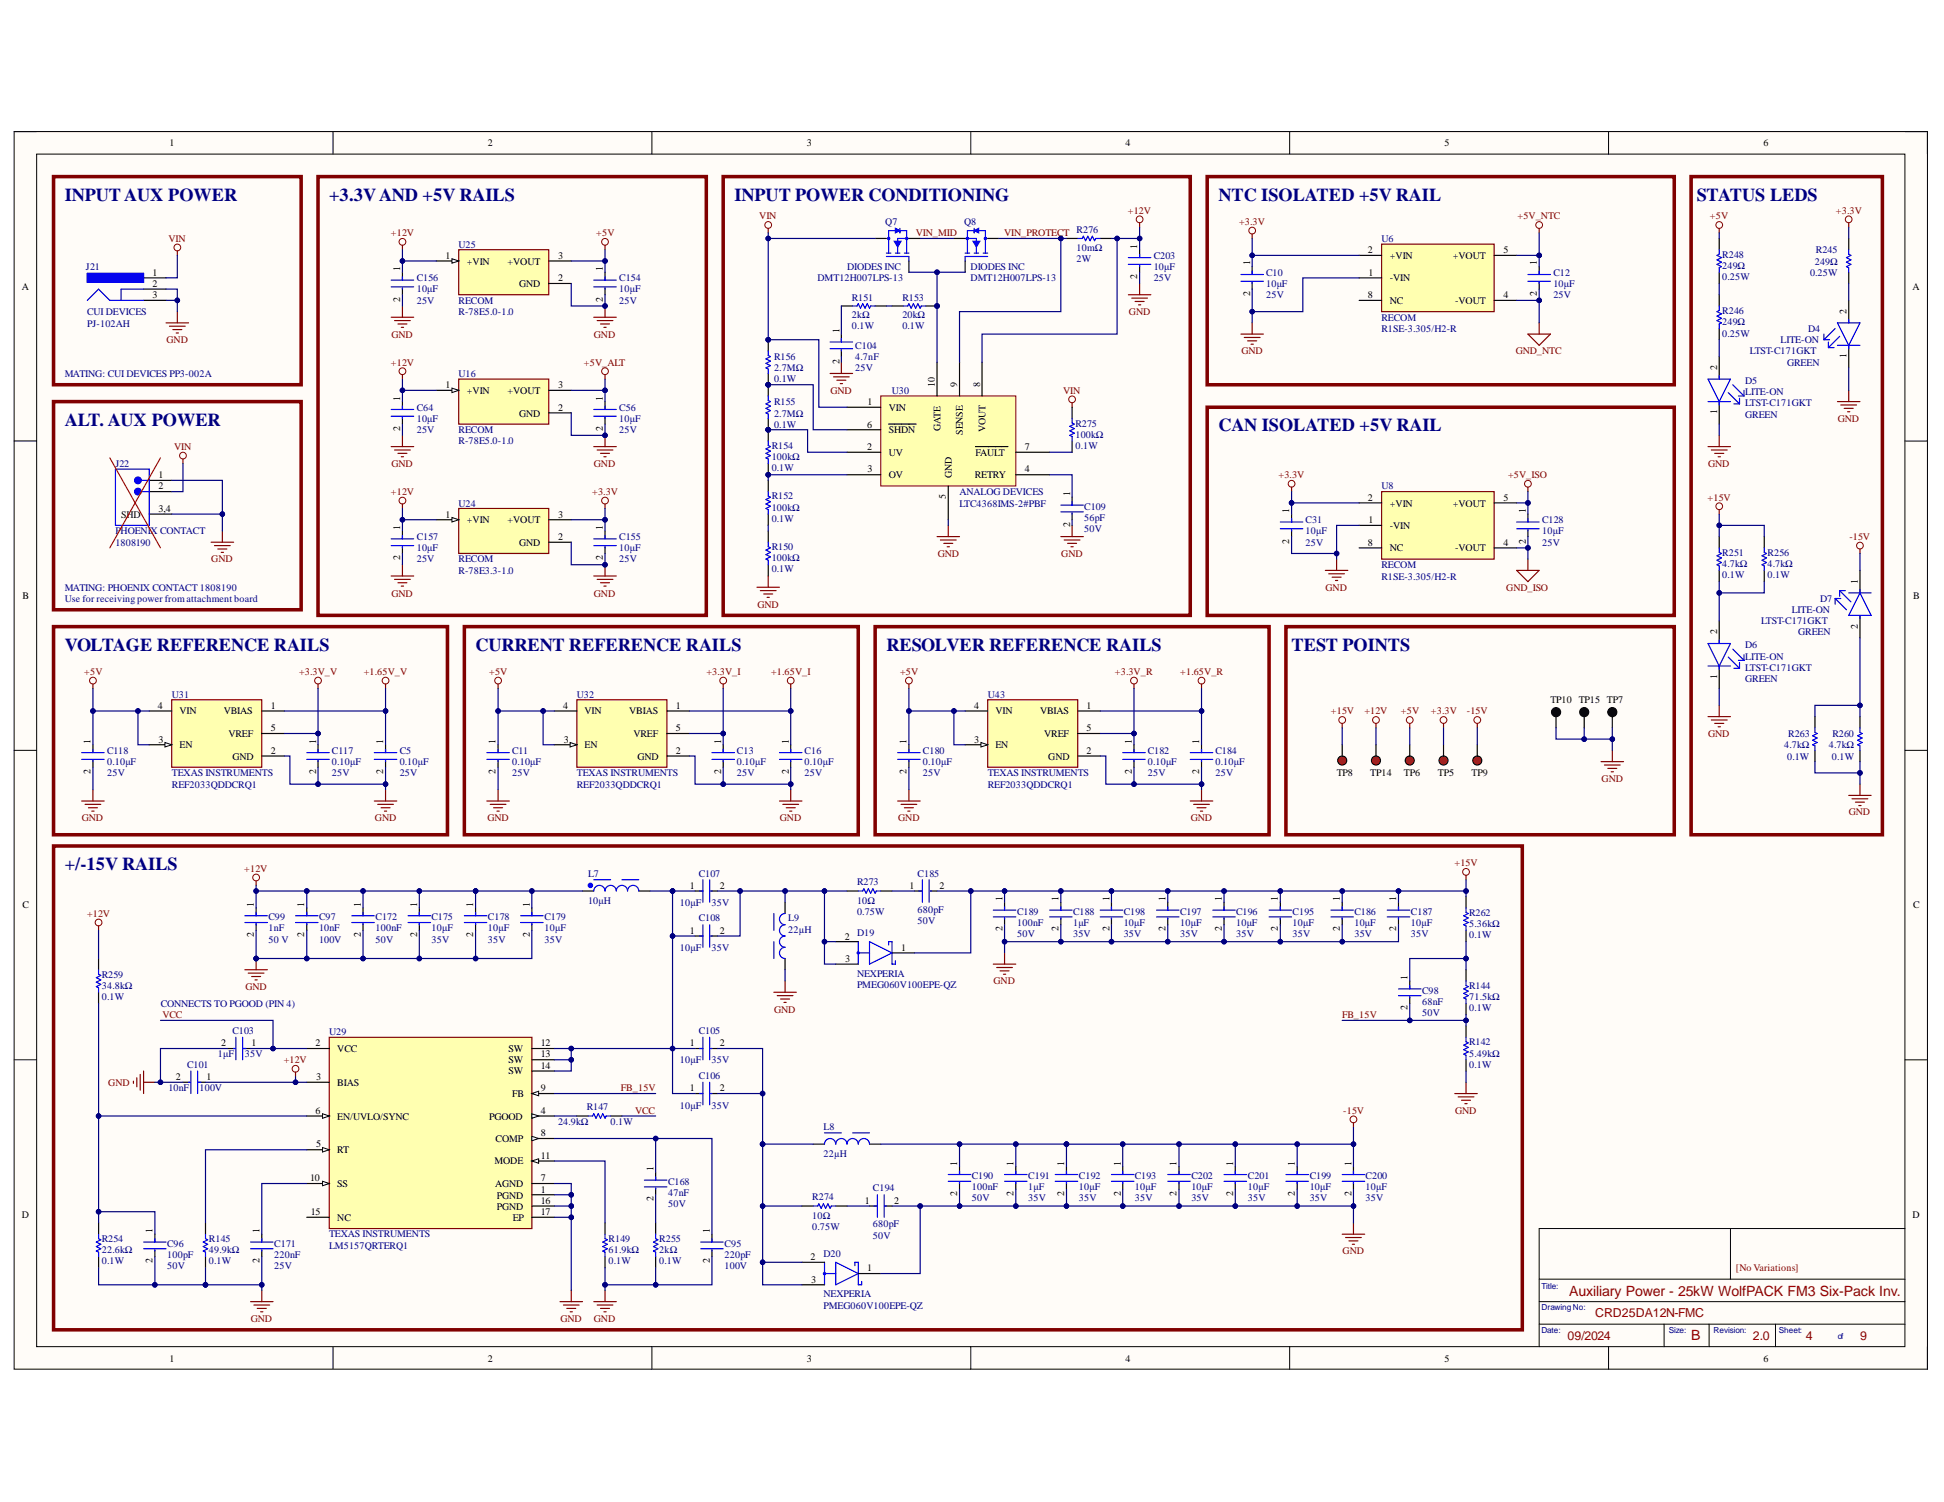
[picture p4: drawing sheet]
<svg xmlns="http://www.w3.org/2000/svg" width="279mm" height="216mm" viewBox="0 0 279 216" stroke-linecap="round" stroke-linejoin="round" font-family="sans-serif">
<defs><g id="words">
<g font-size="2.6" fill="#000080">
<text x="9.3" y="28.8">INPUT AUX POWER</text>
<text x="47.3" y="28.8">+3.3VAND +5V RAILS</text>
<text x="105.6" y="28.8">INPUT POWER CONDITIONING</text>
<text x="175.1" y="28.8">NTC ISOLATED +5V RAIL</text>
<text x="243.9" y="28.8">STATUS LEDS</text>
<text x="9.3" y="61.2">ALT. AUX POWER</text>
<text x="175.1" y="62">CAN ISOLATED +5V RAIL</text>
<text x="9.3" y="93.5">VOLTAGE REFERENCE RAILS</text>
<text x="68.4" y="93.5">CURRENT REFERENCE RAILS</text>
<text x="127.4" y="93.5">RESOLVER REFERENCE RAILS</text>
<text x="185.6" y="93.5">TEST POINTS</text>
<text x="9.3" y="125.1">+/-15V RAILS</text>
</g>
<g font-size="2" fill="#980000">
<text x="225.5" y="186.2">Auxiliary Power - 25kW WolfPACK FM3 Six-Pack Inv.</text>
<text x="243.1" y="192.7">B</text>
</g>
<g font-size="1.8" fill="#980000">
<text x="229.3" y="189.4">CRD25DA12N-FMC</text>
<text x="225.3" y="192.6">09/2024</text>
<text x="251.9" y="192.6">2.0</text>
<text x="259.5" y="192.6">4</text>
<text x="267.3" y="192.6">9</text>
</g>
<g font-size="1.4">
<text x="24.4" y="21.1">1</text>
<text x="70.1" y="21.1">2</text>
<text x="116" y="21.1">3</text>
<text x="161.8" y="21.1">4</text>
<text x="207.6" y="21.1">5</text>
<text x="253.5" y="21.1">6</text>
<text x="163.4" y="35.8" transform="rotate(-90 163.4 35.8)">1</text>
<text x="3.1" y="41.7">A</text>
<text x="21.9" y="39.7">1</text>
<text x="21.9" y="41.3">2</text>
<text x="57.5" y="39" transform="rotate(-90 57.5 39)">1</text>
<text x="64" y="37.2">1</text>
<text x="67.1" y="38.1">+VIN</text>
<text x="72.9" y="38.1">+VOUT</text>
<text x="74.6" y="41.3">GND</text>
<text x="80.2" y="37.2">3</text>
<text x="80.2" y="40.4">2</text>
<text x="86.6" y="39" transform="rotate(-90 86.6 39)">1</text>
<text x="163.4" y="40.1" transform="rotate(-90 163.4 40.1)">2</text>
<text x="179.7" y="38.1" transform="rotate(-90 179.7 38.1)">1</text>
<text x="196.6" y="36.4">2</text>
<text x="196.7" y="39.7">1</text>
<text x="199.7" y="37.2">+VIN</text>
<text x="199.7" y="40.4">-VIN</text>
<text x="208.8" y="37.2">+VOUT</text>
<text x="216.1" y="36.4">5</text>
<text x="220.9" y="38.1" transform="rotate(-90 220.9 38.1)">1</text>
<text x="274.9" y="41.7">A</text>
<text x="21.9" y="42.9">3</text>
<text x="57.5" y="43.4" transform="rotate(-90 57.5 43.4)">2</text>
<text x="86.6" y="43.4" transform="rotate(-90 86.6 43.4)">2</text>
<text x="120.6" y="47.9" transform="rotate(-90 120.6 47.9)">1</text>
<text x="179.7" y="42.5" transform="rotate(-90 179.7 42.5)">2</text>
<text x="196.6" y="42.9">8</text>
<text x="199.7" y="43.6">NC</text>
<text x="209.1" y="43.6">-VOUT</text>
<text x="216.1" y="42.9">4</text>
<text x="220.9" y="42.5" transform="rotate(-90 220.9 42.5)">2</text>
<text x="265.4" y="45.1" transform="rotate(-90 265.4 45.1)">2</text>
<text x="120.6" y="52.3" transform="rotate(-90 120.6 52.3)">2</text>
<text x="246.8" y="53.2" transform="rotate(-90 246.8 53.2)">2</text>
<text x="265.4" y="51.5" transform="rotate(-90 265.4 51.5)">1</text>
<text x="57.5" y="57.6" transform="rotate(-90 57.5 57.6)">1</text>
<text x="64" y="55.8">1</text>
<text x="67.1" y="56.6">+VIN</text>
<text x="72.9" y="56.6">+VOUT</text>
<text x="74.6" y="59.9">GND</text>
<text x="80.2" y="55.8">3</text>
<text x="80.2" y="59">2</text>
<text x="86.6" y="57.6" transform="rotate(-90 86.6 57.6)">1</text>
<text x="124.7" y="58.3">1</text>
<text x="127.7" y="59">VIN</text>
<text x="134.3" y="55.6" transform="rotate(-90 134.3 55.6)">10</text>
<text x="137.6" y="55.6" transform="rotate(-90 137.6 55.6)">9</text>
<text x="140.9" y="55.6" transform="rotate(-90 140.9 55.6)">8</text>
<text x="246.8" y="59.5" transform="rotate(-90 246.8 59.5)">1</text>
<text x="57.5" y="62" transform="rotate(-90 57.5 62)">2</text>
<text x="86.6" y="62" transform="rotate(-90 86.6 62)">2</text>
<text x="124.6" y="61.5">6</text>
<text x="124.6" y="64.7">2</text>
<text x="127.7" y="62.2">SHDN</text>
<text x="127.7" y="65.5">UV</text>
<text x="135.2" y="61.9" transform="rotate(-90 135.2 61.9)">GATE</text>
<text x="138.4" y="62.5" transform="rotate(-90 138.4 62.5)">SENSE</text>
<text x="140.2" y="65.5">FAULT</text>
<text x="141.6" y="62.1" transform="rotate(-90 141.6 62.1)">VOUT</text>
<text x="147.3" y="64.7">7</text>
<text x="22.8" y="68.8">1</text>
<text x="22.8" y="70.4">2</text>
<text x="124.7" y="67.9">3</text>
<text x="127.7" y="68.8">OV</text>
<text x="136" y="71.8" transform="rotate(-90 136 71.8)">5</text>
<text x="136.8" y="68.8" transform="rotate(-90 136.8 68.8)">GND</text>
<text x="140.1" y="68.8">RETRY</text>
<text x="147.3" y="67.9">4</text>
<text x="153.8" y="71.3" transform="rotate(-90 153.8 71.3)">1</text>
<text x="196.6" y="72">2</text>
<text x="216.1" y="72">5</text>
<text x="17.4" y="74.4">SHD</text>
<text x="22.8" y="73.6">3,4</text>
<text x="57.5" y="76.2" transform="rotate(-90 57.5 76.2)">1</text>
<text x="64" y="74.4">1</text>
<text x="67.1" y="75.2">+VIN</text>
<text x="72.9" y="75.2">+VOUT</text>
<text x="80.2" y="74.4">3</text>
<text x="80.2" y="77.6">2</text>
<text x="86.6" y="76.2" transform="rotate(-90 86.6 76.2)">1</text>
<text x="153.8" y="75.7" transform="rotate(-90 153.8 75.7)">2</text>
<text x="185.3" y="73.7" transform="rotate(-90 185.3 73.7)">1</text>
<text x="196.7" y="75.2">1</text>
<text x="199.7" y="72.8">+VIN</text>
<text x="199.7" y="76">-VIN</text>
<text x="208.8" y="72.8">+VOUT</text>
<text x="219.3" y="73.7" transform="rotate(-90 219.3 73.7)">1</text>
<text x="57.5" y="80.5" transform="rotate(-90 57.5 80.5)">2</text>
<text x="74.6" y="78.5">GND</text>
<text x="86.6" y="80.5" transform="rotate(-90 86.6 80.5)">2</text>
<text x="185.3" y="78.1" transform="rotate(-90 185.3 78.1)">2</text>
<text x="196.6" y="78.5">8</text>
<text x="199.7" y="79.2">NC</text>
<text x="209.1" y="79.2">-VOUT</text>
<text x="216.1" y="78.5">4</text>
<text x="219.3" y="78.1" transform="rotate(-90 219.3 78.1)">2</text>
<text x="267" y="83.9" transform="rotate(-90 267 83.9)">1</text>
<text x="3.2" y="86.1">B</text>
<text x="274.9" y="86.1">B</text>
<text x="246.8" y="91.2" transform="rotate(-90 246.8 91.2)">2</text>
<text x="267" y="90.4" transform="rotate(-90 267 90.4)">2</text>
<text x="22.7" y="101.9">4</text>
<text x="38.9" y="101.9">1</text>
<text x="81" y="101.9">4</text>
<text x="97.1" y="101.9">1</text>
<text x="140" y="101.9">4</text>
<text x="156.2" y="101.9">1</text>
<text x="222.8" y="101.1">TP10 TP15 TP7</text>
<text x="246.8" y="97.6" transform="rotate(-90 246.8 97.6)">1</text>
<text x="13" y="106.9" transform="rotate(-90 13 106.9)">1</text>
<text x="22.8" y="106.7">3</text>
<text x="25.8" y="102.7">VIN</text>
<text x="25.8" y="107.6">EN</text>
<text x="32.1" y="102.7">VBIAS</text>
<text x="32.8" y="106">VREF</text>
<text x="38.9" y="105.1">5</text>
<text x="45.4" y="106.9" transform="rotate(-90 45.4 106.9)">1</text>
<text x="55.1" y="106.9" transform="rotate(-90 55.1 106.9)">1</text>
<text x="71.2" y="106.9" transform="rotate(-90 71.2 106.9)">1</text>
<text x="81" y="106.7">3</text>
<text x="84" y="102.7">VIN</text>
<text x="84" y="107.6">EN</text>
<text x="90.4" y="102.7">VBIAS</text>
<text x="91" y="106">VREF</text>
<text x="97.1" y="105.1">5</text>
<text x="103.6" y="106.9" transform="rotate(-90 103.6 106.9)">1</text>
<text x="113.4" y="106.9" transform="rotate(-90 113.4 106.9)">1</text>
<text x="130.3" y="106.9" transform="rotate(-90 130.3 106.9)">1</text>
<text x="140" y="106.7">3</text>
<text x="143.1" y="102.7">VIN</text>
<text x="143.1" y="107.6">EN</text>
<text x="149.5" y="102.7">VBIAS</text>
<text x="150.1" y="106">VREF</text>
<text x="156.2" y="105.1">5</text>
<text x="162.7" y="106.9" transform="rotate(-90 162.7 106.9)">1</text>
<text x="172.3" y="106.9" transform="rotate(-90 172.3 106.9)">1</text>
<text x="13" y="111.3" transform="rotate(-90 13 111.3)">2</text>
<text x="33.4" y="109.2">GND</text>
<text x="38.9" y="108.3">2</text>
<text x="45.4" y="111.3" transform="rotate(-90 45.4 111.3)">2</text>
<text x="55.1" y="111.3" transform="rotate(-90 55.1 111.3)">2</text>
<text x="71.2" y="111.3" transform="rotate(-90 71.2 111.3)">2</text>
<text x="91.6" y="109.2">GND</text>
<text x="97.1" y="108.3">2</text>
<text x="103.6" y="111.3" transform="rotate(-90 103.6 111.3)">2</text>
<text x="113.4" y="111.3" transform="rotate(-90 113.4 111.3)">2</text>
<text x="130.3" y="111.3" transform="rotate(-90 130.3 111.3)">2</text>
<text x="150.7" y="109.2">GND</text>
<text x="156.2" y="108.3">2</text>
<text x="162.7" y="111.3" transform="rotate(-90 162.7 111.3)">2</text>
<text x="172.3" y="111.3" transform="rotate(-90 172.3 111.3)">2</text>
<text x="192.1" y="111.6">TP8</text>
<text x="196.9" y="111.6">TP14</text>
<text x="201.8" y="111.6">TP6</text>
<text x="206.7" y="111.6">TP5</text>
<text x="211.5" y="111.6">TP9</text>
<text x="3.2" y="130.6">C</text>
<text x="36.5" y="130.3" transform="rotate(-90 36.5 130.3)">1</text>
<text x="43.7" y="130.3" transform="rotate(-90 43.7 130.3)">1</text>
<text x="51.9" y="130.3" transform="rotate(-90 51.9 130.3)">1</text>
<text x="60" y="130.3" transform="rotate(-90 60 130.3)">1</text>
<text x="68" y="130.3" transform="rotate(-90 68 130.3)">1</text>
<text x="76.1" y="130.3" transform="rotate(-90 76.1 130.3)">1</text>
<text x="99.2" y="127.8">1</text>
<text x="103.5" y="127.8">2</text>
<text x="130.7" y="127.8">1</text>
<text x="135" y="127.8">2</text>
<text x="144.1" y="129.6" transform="rotate(-90 144.1 129.6)">1</text>
<text x="152.1" y="129.6" transform="rotate(-90 152.1 129.6)">1</text>
<text x="159.5" y="129.6" transform="rotate(-90 159.5 129.6)">1</text>
<text x="167.5" y="129.6" transform="rotate(-90 167.5 129.6)">1</text>
<text x="175.6" y="129.6" transform="rotate(-90 175.6 129.6)">1</text>
<text x="183.7" y="129.6" transform="rotate(-90 183.7 129.6)">1</text>
<text x="192.5" y="129.6" transform="rotate(-90 192.5 129.6)">1</text>
<text x="200.7" y="129.6" transform="rotate(-90 200.7 129.6)">1</text>
<text x="274.9" y="130.6">C</text>
<text x="36.5" y="134.7" transform="rotate(-90 36.5 134.7)">2</text>
<text x="43.7" y="134.7" transform="rotate(-90 43.7 134.7)">2</text>
<text x="51.9" y="134.7" transform="rotate(-90 51.9 134.7)">2</text>
<text x="60" y="134.7" transform="rotate(-90 60 134.7)">2</text>
<text x="68" y="134.7" transform="rotate(-90 68 134.7)">2</text>
<text x="76.1" y="134.7" transform="rotate(-90 76.1 134.7)">2</text>
<text x="99.2" y="134.2">1</text>
<text x="103.5" y="134.2">2</text>
<text x="121.4" y="135.1">2</text>
<text x="129.5" y="136.7">1</text>
<text x="144.1" y="133.9" transform="rotate(-90 144.1 133.9)">2</text>
<text x="152.1" y="133.9" transform="rotate(-90 152.1 133.9)">2</text>
<text x="159.5" y="133.9" transform="rotate(-90 159.5 133.9)">2</text>
<text x="167.5" y="133.9" transform="rotate(-90 167.5 133.9)">2</text>
<text x="175.6" y="133.9" transform="rotate(-90 175.6 133.9)">2</text>
<text x="183.7" y="133.9" transform="rotate(-90 183.7 133.9)">2</text>
<text x="192.5" y="133.9" transform="rotate(-90 192.5 133.9)">2</text>
<text x="200.7" y="133.9" transform="rotate(-90 200.7 133.9)">2</text>
<text x="121.5" y="138.3">3</text>
<text x="202.3" y="140.8" transform="rotate(-90 202.3 140.8)">1</text>
<text x="202.3" y="145.2" transform="rotate(-90 202.3 145.2)">2</text>
<text x="25.3" y="155.3">2</text>
<text x="29.7" y="155.3">1</text>
<text x="31.8" y="150.4">2</text>
<text x="36.1" y="150.4">1</text>
<text x="45.3" y="150.4">2</text>
<text x="45.4" y="155.3">3</text>
<text x="48.5" y="151.2">VCC</text>
<text x="73.1" y="151.2">SW</text>
<text x="73.1" y="152.8">SW</text>
<text x="73.1" y="154.4">SW</text>
<text x="77.7" y="150.4">12</text>
<text x="77.7" y="152">13</text>
<text x="77.7" y="153.7">14</text>
<text x="99.2" y="150.4">1</text>
<text x="103.5" y="150.4">2</text>
<text x="45.3" y="160.1">6</text>
<text x="48.5" y="156">BIAS</text>
<text x="48.5" y="160.9">EN/UVLO/SYNC</text>
<text x="70.3" y="160.9">PGOOD</text>
<text x="73.6" y="157.6">FB</text>
<text x="77.7" y="156.9">9</text>
<text x="77.7" y="160.1">4</text>
<text x="99.2" y="156.9">1</text>
<text x="103.5" y="156.9">2</text>
<text x="45.4" y="164.9">5</text>
<text x="48.5" y="165.8">RT</text>
<text x="71.1" y="167.4">MODE</text>
<text x="71.2" y="164.2">COMP</text>
<text x="77.7" y="163.3">8</text>
<text x="77.7" y="166.6">11</text>
<text x="137.6" y="167.5" transform="rotate(-90 137.6 167.5)">1</text>
<text x="145.7" y="167.5" transform="rotate(-90 145.7 167.5)">1</text>
<text x="153" y="167.5" transform="rotate(-90 153 167.5)">1</text>
<text x="161.1" y="167.5" transform="rotate(-90 161.1 167.5)">1</text>
<text x="169.1" y="167.5" transform="rotate(-90 169.1 167.5)">1</text>
<text x="177.2" y="167.5" transform="rotate(-90 177.2 167.5)">1</text>
<text x="186.1" y="167.5" transform="rotate(-90 186.1 167.5)">1</text>
<text x="194.2" y="167.5" transform="rotate(-90 194.2 167.5)">1</text>
<text x="44.6" y="169.8">10</text>
<text x="48.5" y="170.6">SS</text>
<text x="71.1" y="170.6">AGND</text>
<text x="71.4" y="172.3">PGND</text>
<text x="71.4" y="173.9">PGND</text>
<text x="77.7" y="169.8">7</text>
<text x="77.7" y="171.4">1</text>
<text x="77.7" y="173">16</text>
<text x="93.9" y="172.7" transform="rotate(-90 93.9 172.7)">2</text>
<text x="93.9" y="168.3" transform="rotate(-90 93.9 168.3)">1</text>
<text x="124.3" y="173">1</text>
<text x="128.5" y="173">2</text>
<text x="137.6" y="171.9" transform="rotate(-90 137.6 171.9)">2</text>
<text x="145.7" y="171.9" transform="rotate(-90 145.7 171.9)">2</text>
<text x="153" y="171.9" transform="rotate(-90 153 171.9)">2</text>
<text x="161.1" y="171.9" transform="rotate(-90 161.1 171.9)">2</text>
<text x="169.1" y="171.9" transform="rotate(-90 169.1 171.9)">2</text>
<text x="177.2" y="171.9" transform="rotate(-90 177.2 171.9)">2</text>
<text x="186.1" y="171.9" transform="rotate(-90 186.1 171.9)">2</text>
<text x="194.2" y="171.9" transform="rotate(-90 194.2 171.9)">2</text>
<text x="3.1" y="175.1">D</text>
<text x="21.9" y="177.3" transform="rotate(-90 21.9 177.3)">1</text>
<text x="37.3" y="177.3" transform="rotate(-90 37.3 177.3)">1</text>
<text x="44.7" y="174.6">15</text>
<text x="48.5" y="175.5">NC</text>
<text x="73.7" y="175.5">EP</text>
<text x="77.7" y="174.6">17</text>
<text x="102" y="177.3" transform="rotate(-90 102 177.3)">1</text>
<text x="274.9" y="175.1">D</text>
<text x="21.9" y="181.6" transform="rotate(-90 21.9 181.6)">2</text>
<text x="37.3" y="181.6" transform="rotate(-90 37.3 181.6)">2</text>
<text x="102" y="181.6" transform="rotate(-90 102 181.6)">2</text>
<text x="116.5" y="181.2">2</text>
<text x="116.6" y="184.4">3</text>
<text x="124.6" y="182.8">1</text>
<text x="24.4" y="195.7">1</text>
<text x="70.1" y="195.7">2</text>
<text x="116" y="195.7">3</text>
<text x="161.8" y="195.7">4</text>
<text x="207.6" y="195.7">5</text>
<text x="253.5" y="195.7">6</text>
</g>
<g font-size="1.4" fill="#800000">
<text x="24.2" y="34.8">VIN</text>
<text x="56.2" y="34">+12V</text>
<text x="85.7" y="34">+5V</text>
<text x="109.1" y="31.5">VIN</text>
<text x="131.6" y="34">VIN_MID</text>
<text x="144.3" y="34">VIN_PROTECT</text>
<text x="162.1" y="30.7">+12V</text>
<text x="178.1" y="32.4">+3.3V</text>
<text x="218.1" y="31.5">+5V_NTC</text>
<text x="245.8" y="31.5">+5V</text>
<text x="263.9" y="30.7">+3.3V</text>
<text x="162.3" y="45.3">GND</text>
<text x="23.9" y="49.3">GND</text>
<text x="56.2" y="52.6">+12V</text>
<text x="56.3" y="48.5">GND</text>
<text x="83.9" y="52.6">+5V_ALT</text>
<text x="85.4" y="48.5">GND</text>
<text x="178.4" y="50.9">GND</text>
<text x="217.8" y="50.9">GND_NTC</text>
<text x="119.4" y="56.6">GND</text>
<text x="152.8" y="56.6">VIN</text>
<text x="25" y="64.7">VIN</text>
<text x="264.1" y="60.6">GND</text>
<text x="56.2" y="71.1">+12V</text>
<text x="56.3" y="67.1">GND</text>
<text x="85.1" y="71.1">+3.3V</text>
<text x="85.4" y="67.1">GND</text>
<text x="183.7" y="68.8">+3.3V</text>
<text x="216.7" y="68.8">+5V_ISO</text>
<text x="245.4" y="72">+15V</text>
<text x="245.5" y="67.1">GND</text>
<text x="265.8" y="77.6">-15V</text>
<text x="30.4" y="80.8">GND</text>
<text x="134.8" y="80.1">GND</text>
<text x="152.5" y="80.1">GND</text>
<text x="56.3" y="85.8">GND</text>
<text x="85.4" y="85.8">GND</text>
<text x="108.9" y="87.4">GND</text>
<text x="190.5" y="84.9">GND</text>
<text x="216.5" y="84.9">GND_ISO</text>
<text x="12.1" y="97">+5V</text>
<text x="43" y="97">+3.3V_V</text>
<text x="52.3" y="97">+1.65V_V</text>
<text x="70.3" y="97">+5V</text>
<text x="101.5" y="97">+3.3V_I</text>
<text x="110.8" y="97">+1.65V_I</text>
<text x="129.4" y="97">+5V</text>
<text x="160.2" y="97">+3.3V_R</text>
<text x="169.6" y="97">+1.65V_R</text>
<text x="191.3" y="102.7">+15V</text>
<text x="196.1" y="102.7">+12V</text>
<text x="201.3" y="102.7">+5V</text>
<text x="205.7" y="102.7">+3.3V</text>
<text x="210.8" y="102.7">-15V</text>
<text x="245.5" y="106">GND</text>
<text x="230.2" y="112.4">GND</text>
<text x="11.8" y="118.1">GND</text>
<text x="53.9" y="118.1">GND</text>
<text x="70" y="118.1">GND</text>
<text x="112.1" y="118.1">GND</text>
<text x="129.1" y="118.1">GND</text>
<text x="171.1" y="118.1">GND</text>
<text x="265.7" y="117.2">GND</text>
<text x="35.1" y="125.3">+12V</text>
<text x="209" y="124.5">+15V</text>
<text x="12.5" y="131.8">+12V</text>
<text x="35.3" y="142.3">GND</text>
<text x="142.8" y="141.5">GND</text>
<text x="23.3" y="146.4">VCC</text>
<text x="111.2" y="145.6">GND</text>
<text x="192.9" y="146.4">FB_15V</text>
<text x="40.8" y="152.8">+12V</text>
<text x="15.6" y="156">GND</text>
<text x="89.3" y="156.9">FB_15V</text>
<text x="91.3" y="160.1">VCC</text>
<text x="193.1" y="160.1">-15V</text>
<text x="209.1" y="160.1">GND</text>
<text x="193" y="180.3">GND</text>
<text x="36" y="190">GND</text>
<text x="80.5" y="190">GND</text>
<text x="85.4" y="190">GND</text>
</g>
<g font-size="1.4" fill="#000080">
<text x="65.9" y="35.6">U25</text>
<text x="127.2" y="32.4">Q7</text>
<text x="138.6" y="32.4">Q8</text>
<text x="154.7" y="33.5">R276</text>
<text x="198.6" y="34.8">U6</text>
<text x="12.4" y="38.8">J21</text>
<text x="59.9" y="40.4">C156</text>
<text x="89" y="40.4">C154</text>
<text x="117.5" y="40.4">DMT12H007LPS-13</text>
<text x="121.7" y="38.8">DIODES INC</text>
<text x="139.5" y="38.8">DIODES INC</text>
<text x="139.5" y="40.4">DMT12H007LPS-13</text>
<text x="154.7" y="36.1">10mΩ</text>
<text x="154.7" y="37.7">2W</text>
<text x="165.8" y="40.4">25V</text>
<text x="165.8" y="38.8">10μF</text>
<text x="165.8" y="37.2">C203</text>
<text x="182" y="41.3">10μF</text>
<text x="182" y="39.7">C10</text>
<text x="223.3" y="41.3">10μF</text>
<text x="223.3" y="39.7">C12</text>
<text x="247.5" y="38.6">249Ω</text>
<text x="247.5" y="40.3">0.25W</text>
<text x="247.5" y="37">R248</text>
<text x="260.1" y="39.7">0.25W</text>
<text x="260.8" y="38.1">249Ω</text>
<text x="261" y="36.4">R245</text>
<text x="12.5" y="45.3">CUI DEVICES</text>
<text x="12.5" y="46.9">PJ-102AH</text>
<text x="59.9" y="43.6">25V</text>
<text x="59.9" y="42">10μF</text>
<text x="65.9" y="43.6">RECOM</text>
<text x="65.9" y="45.3">R-78E5.0-1.0</text>
<text x="89" y="43.6">25V</text>
<text x="89" y="42">10μF</text>
<text x="122.4" y="45.7">2kΩ</text>
<text x="122.4" y="47.4">0.1W</text>
<text x="122.4" y="43.2">R151</text>
<text x="129.7" y="45.7">20kΩ</text>
<text x="129.7" y="47.4">0.1W</text>
<text x="129.7" y="43.2">R153</text>
<text x="182" y="42.9">25V</text>
<text x="198.6" y="46.1">RECOM</text>
<text x="198.6" y="47.7">R1SE-3.305/H2-R</text>
<text x="223.3" y="42.9">25V</text>
<text x="247.5" y="46.8">249Ω</text>
<text x="247.5" y="45.2">R246</text>
<text x="259.9" y="47.7">D4</text>
<text x="111.2" y="53.4">2.7MΩ</text>
<text x="111.2" y="51.8">R156</text>
<text x="122.9" y="53.4">25V</text>
<text x="122.9" y="51.8">4.7nF</text>
<text x="122.9" y="50.1">C104</text>
<text x="247.5" y="48.4">0.25W</text>
<text x="251.5" y="50.9">LTST-C171GKT</text>
<text x="255.9" y="49.3">LITE-ON</text>
<text x="256.8" y="52.6">GREEN</text>
<text x="9.3" y="54.2">MATING: CUI DEVICES PP3-002A</text>
<text x="59.9" y="59">C64</text>
<text x="65.9" y="54.2">U16</text>
<text x="89" y="59">C56</text>
<text x="111.2" y="59.9">2.7MΩ</text>
<text x="111.2" y="58.3">R155</text>
<text x="111.2" y="55">0.1W</text>
<text x="128.2" y="56.6">U30</text>
<text x="250.8" y="56.7">LITE-ON</text>
<text x="250.8" y="58.4">LTST-C171GKT</text>
<text x="250.8" y="55.1">D5</text>
<text x="59.9" y="62.2">25V</text>
<text x="59.9" y="60.6">10μF</text>
<text x="65.9" y="62.2">RECOM</text>
<text x="65.9" y="63.8">R-78E5.0-1.0</text>
<text x="89" y="62.2">25V</text>
<text x="89" y="60.6">10μF</text>
<text x="110.9" y="64.5">R154</text>
<text x="111.2" y="61.5">0.1W</text>
<text x="154.6" y="62.9">100kΩ</text>
<text x="154.6" y="64.5">0.1W</text>
<text x="154.6" y="61.3">R275</text>
<text x="250.8" y="60">GREEN</text>
<text x="16.6" y="67.1">J22</text>
<text x="110.9" y="66.1">100kΩ</text>
<text x="110.9" y="67.7">0.1W</text>
<text x="110.9" y="71.8">R152</text>
<text x="137.9" y="71.1">ANALOG DEVICES</text>
<text x="198.6" y="70.4">U8</text>
<text x="16.6" y="76.8">PHOENIX CONTACT</text>
<text x="59.9" y="77.6">C157</text>
<text x="65.9" y="72.8">U24</text>
<text x="89" y="77.6">C155</text>
<text x="110.9" y="73.4">100kΩ</text>
<text x="110.9" y="75">0.1W</text>
<text x="137.9" y="72.8">LTC4368IMS-2#PBF</text>
<text x="155.8" y="74.8">56pF</text>
<text x="155.8" y="76.5">50V</text>
<text x="155.8" y="73.2">C109</text>
<text x="187.6" y="76.8">10μF</text>
<text x="187.6" y="75.2">C31</text>
<text x="221.6" y="76.8">10μF</text>
<text x="221.6" y="75.2">C128</text>
<text x="16.6" y="78.5">1808190</text>
<text x="59.9" y="80.8">25V</text>
<text x="59.9" y="79.2">10μF</text>
<text x="65.9" y="80.8">RECOM</text>
<text x="65.9" y="82.5">R-78E3.3-1.0</text>
<text x="89" y="80.8">25V</text>
<text x="89" y="79.2">10μF</text>
<text x="110.9" y="80.7">100kΩ</text>
<text x="110.9" y="82.3">0.1W</text>
<text x="110.9" y="79.1">R150</text>
<text x="187.6" y="78.5">25V</text>
<text x="198.6" y="81.7">RECOM</text>
<text x="198.6" y="83.3">R1SE-3.305/H2-R</text>
<text x="221.6" y="78.5">25V</text>
<text x="247.5" y="81.5">4.7kΩ</text>
<text x="247.5" y="83.1">0.1W</text>
<text x="247.5" y="79.9">R251</text>
<text x="254.1" y="81.5">4.7kΩ</text>
<text x="254.1" y="83.1">0.1W</text>
<text x="254.1" y="79.9">R256</text>
<text x="9.3" y="84.9">MATING: PHOENIX CONTACT 1808190</text>
<text x="9.3" y="86.5">Use for receivingpower fromattachment board</text>
<text x="253.1" y="89.7">LTST-C171GKT</text>
<text x="257.5" y="88.1">LITE-ON</text>
<text x="261.6" y="86.5">D7</text>
<text x="250.8" y="94.8">LITE-ON</text>
<text x="250.8" y="93.2">D6</text>
<text x="258.4" y="91.3">GREEN</text>
<text x="24.7" y="100.3">U31</text>
<text x="82.9" y="100.3">U32</text>
<text x="142" y="100.3">U43</text>
<text x="250.8" y="96.4">LTST-C171GKT</text>
<text x="250.8" y="98">GREEN</text>
<text x="256.4" y="107.6">4.7kΩ</text>
<text x="257" y="106">R263</text>
<text x="262.8" y="107.6">4.7kΩ</text>
<text x="263.4" y="106">R260</text>
<text x="15.4" y="111.6">25V</text>
<text x="15.4" y="109.9">0.10μF</text>
<text x="15.4" y="108.3">C118</text>
<text x="24.7" y="111.6">TEXAS INSTRUMENTS</text>
<text x="24.7" y="113.2">REF2033QDDCRQ1</text>
<text x="47.7" y="111.6">25V</text>
<text x="47.7" y="109.9">0.10μF</text>
<text x="47.7" y="108.3">C117</text>
<text x="57.4" y="111.6">25V</text>
<text x="57.4" y="109.9">0.10μF</text>
<text x="57.4" y="108.3">C5</text>
<text x="73.6" y="111.6">25V</text>
<text x="73.6" y="109.9">0.10μF</text>
<text x="73.6" y="108.3">C11</text>
<text x="82.9" y="111.6">TEXAS INSTRUMENTS</text>
<text x="82.9" y="113.2">REF2033QDDCRQ1</text>
<text x="105.9" y="111.6">25V</text>
<text x="105.9" y="109.9">0.10μF</text>
<text x="105.9" y="108.3">C13</text>
<text x="115.6" y="111.6">25V</text>
<text x="115.6" y="109.9">0.10μF</text>
<text x="115.6" y="108.3">C16</text>
<text x="132.7" y="111.6">25V</text>
<text x="132.7" y="109.9">0.10μF</text>
<text x="132.7" y="108.3">C180</text>
<text x="142" y="111.6">TEXAS INSTRUMENTS</text>
<text x="142" y="113.2">REF2033QDDCRQ1</text>
<text x="165" y="111.6">25V</text>
<text x="165" y="109.9">0.10μF</text>
<text x="165" y="108.3">C182</text>
<text x="174.7" y="111.6">25V</text>
<text x="174.7" y="109.9">0.10μF</text>
<text x="174.7" y="108.3">C184</text>
<text x="256.8" y="109.2">0.1W</text>
<text x="263.3" y="109.2">0.1W</text>
<text x="84.5" y="129.9">10μH</text>
<text x="84.5" y="126">L7</text>
<text x="97.7" y="130.2">10μF</text>
<text x="100.4" y="126">C107</text>
<text x="102.3" y="130.2">35V</text>
<text x="123.2" y="129.9">10Ω</text>
<text x="123.2" y="131.5">0.75W</text>
<text x="123.2" y="127.3">R273</text>
<text x="131.9" y="131.2">680pF</text>
<text x="131.9" y="126">C185</text>
<text x="146.2" y="131.5">C189</text>
<text x="154.2" y="131.5">C188</text>
<text x="161.5" y="131.5">C198</text>
<text x="169.6" y="131.5">C197</text>
<text x="177.7" y="131.5">C196</text>
<text x="185.8" y="131.5">C195</text>
<text x="194.7" y="131.5">C186</text>
<text x="202.8" y="131.5">C187</text>
<text x="211.2" y="131.7">R262</text>
<text x="38.6" y="133.9">1nF</text>
<text x="38.6" y="135.5">50 V</text>
<text x="38.6" y="132.3">C99</text>
<text x="45.9" y="133.9">10nF</text>
<text x="45.9" y="135.5">100V</text>
<text x="45.9" y="132.3">C97</text>
<text x="54" y="133.9">100nF</text>
<text x="54" y="135.5">50V</text>
<text x="54" y="132.3">C172</text>
<text x="62" y="133.9">10μF</text>
<text x="62" y="135.5">35V</text>
<text x="62" y="132.3">C175</text>
<text x="70.1" y="133.9">10μF</text>
<text x="70.1" y="135.5">35V</text>
<text x="70.1" y="132.3">C178</text>
<text x="78.3" y="133.9">10μF</text>
<text x="78.3" y="135.5">35V</text>
<text x="78.3" y="132.3">C179</text>
<text x="97.7" y="136.7">10μF</text>
<text x="100.4" y="132.4">C108</text>
<text x="102.3" y="136.7">35V</text>
<text x="113.3" y="134">22µH</text>
<text x="113.3" y="132.4">L9</text>
<text x="123.2" y="134.6">D19</text>
<text x="131.9" y="132.8">50V</text>
<text x="146.2" y="133.1">100nF</text>
<text x="146.2" y="134.7">50V</text>
<text x="154.2" y="133.1">1μF</text>
<text x="154.2" y="134.7">35V</text>
<text x="161.5" y="133.1">10μF</text>
<text x="161.5" y="134.7">35V</text>
<text x="169.6" y="133.1">10μF</text>
<text x="169.6" y="134.7">35V</text>
<text x="177.7" y="133.1">10μF</text>
<text x="177.7" y="134.7">35V</text>
<text x="185.8" y="133.1">10μF</text>
<text x="185.8" y="134.7">35V</text>
<text x="194.7" y="133.1">10μF</text>
<text x="194.7" y="134.7">35V</text>
<text x="202.8" y="133.1">10μF</text>
<text x="202.8" y="134.7">35V</text>
<text x="211.2" y="133.3">5.36kΩ</text>
<text x="211.2" y="134.9">0.1W</text>
<text x="14.6" y="142.2">34.8kΩ</text>
<text x="14.6" y="143.8">0.1W</text>
<text x="14.6" y="140.6">R259</text>
<text x="123.2" y="140.4">NEXPERIA</text>
<text x="123.2" y="142">PMEG060V100EPE-QZ</text>
<text x="204.4" y="142.8">C98</text>
<text x="211.2" y="143.8">71.5kΩ</text>
<text x="211.2" y="142.2">R144</text>
<text x="23.1" y="144.7">CONNECTS TO PGOOD (PIN 4)</text>
<text x="33.4" y="148.6">C103</text>
<text x="47.3" y="148.8">U29</text>
<text x="100.4" y="148.6">C105</text>
<text x="204.4" y="144.5">68nF</text>
<text x="204.4" y="146.1">50V</text>
<text x="211.2" y="145.4">0.1W</text>
<text x="26.9" y="153.5">C101</text>
<text x="31.3" y="152">1μF</text>
<text x="35.2" y="152">35V</text>
<text x="97.7" y="152.8">10μF</text>
<text x="100.4" y="155.1">C106</text>
<text x="102.3" y="152.8">35V</text>
<text x="211.2" y="151.9">5.49kΩ</text>
<text x="211.2" y="153.5">0.1W</text>
<text x="211.2" y="150.2">R142</text>
<text x="24.2" y="156.9">10nF</text>
<text x="28.7" y="156.9">100V</text>
<text x="80.2" y="161.7">24.9kΩ</text>
<text x="84.3" y="159.6">R147</text>
<text x="87.7" y="161.7">0.1W</text>
<text x="97.7" y="159.3">10μF</text>
<text x="102.3" y="159.3">35V</text>
<text x="118.4" y="166.3">22µH</text>
<text x="118.4" y="162.4">L8</text>
<text x="96" y="171.9">47nF</text>
<text x="96" y="173.5">50V</text>
<text x="96" y="170.3">C168</text>
<text x="116.7" y="172.5">R274</text>
<text x="125.5" y="171.3">C194</text>
<text x="139.7" y="171.1">100nF</text>
<text x="139.7" y="172.7">50V</text>
<text x="139.7" y="169.5">C190</text>
<text x="147.8" y="171.1">1μF</text>
<text x="147.8" y="172.7">35V</text>
<text x="147.8" y="169.5">C191</text>
<text x="155.1" y="171.1">10μF</text>
<text x="155.1" y="172.7">35V</text>
<text x="155.1" y="169.5">C192</text>
<text x="163.1" y="171.1">10μF</text>
<text x="163.1" y="172.7">35V</text>
<text x="163.1" y="169.5">C193</text>
<text x="171.2" y="171.1">10μF</text>
<text x="171.2" y="172.7">35V</text>
<text x="171.2" y="169.5">C202</text>
<text x="179.3" y="171.1">10μF</text>
<text x="179.3" y="172.7">35V</text>
<text x="179.3" y="169.5">C201</text>
<text x="188.2" y="171.1">10μF</text>
<text x="188.2" y="172.7">35V</text>
<text x="188.2" y="169.5">C199</text>
<text x="196.3" y="171.1">10μF</text>
<text x="196.3" y="172.7">35V</text>
<text x="196.3" y="169.5">C200</text>
<text x="14.6" y="178.5">R254</text>
<text x="24" y="179.2">C96</text>
<text x="30" y="178.5">R145</text>
<text x="39.4" y="179.2">C171</text>
<text x="47.3" y="177.9">TEXAS INSTRUMENTS</text>
<text x="47.3" y="179.6">LM5157QRTERQ1</text>
<text x="87.5" y="178.5">R149</text>
<text x="94.8" y="178.5">R255</text>
<text x="104.1" y="179.2">C95</text>
<text x="116.7" y="175.2">10Ω</text>
<text x="116.7" y="176.8">0.75W</text>
<text x="125.5" y="176.4">680pF</text>
<text x="125.5" y="178">50V</text>
<text x="14.6" y="180.1">22.6kΩ</text>
<text x="14.6" y="181.8">0.1W</text>
<text x="24" y="180.8">100pF</text>
<text x="24" y="182.4">50V</text>
<text x="30" y="180.1">49.9kΩ</text>
<text x="30" y="181.8">0.1W</text>
<text x="39.4" y="180.8">220nF</text>
<text x="39.4" y="182.4">25V</text>
<text x="87.5" y="180.1">61.9kΩ</text>
<text x="87.5" y="181.8">0.1W</text>
<text x="94.8" y="180.1">2kΩ</text>
<text x="94.8" y="181.8">0.1W</text>
<text x="104.1" y="180.8">220pF</text>
<text x="104.1" y="182.4">100V</text>
<text x="118.4" y="180.7">D20</text>
<text x="118.4" y="186.5">NEXPERIA</text>
<text x="118.4" y="188.1">PMEG060V100EPE-QZ</text>
</g>
<text font-size="1.4" fill="#980000" x="249.5" y="182.8">[No Variations]</text>
<g font-size="1.2" fill="#000080">
<text x="221.6" y="185.2">Title:</text>
<text x="221.6" y="191.6">Date:</text>
<text x="221.6" y="188.3">DrawingNo:</text>
<text x="239.8" y="191.6">Size:</text>
<text x="246.3" y="191.6">Revision:</text>
<text x="255.7" y="191.6">Sheet:</text>
<text x="264.1" y="192.5">of</text>
</g>
</g></defs>
<path d="M2 18.9h275v177.9h-275z" fill-rule="evenodd" fill="#fffcf8"/>
<path d="M2 18.9h275v177.9h-275z" fill="none" stroke="#000" stroke-width=".14"/>
<path d="M5.3 22.2h268.5v171.4h-268.5z" fill-rule="evenodd" fill="#fffcf8"/>
<g fill="none" stroke="#000" stroke-width=".14">
<path d="M2 18.9h3.3M47.9 18.9v3.3M93.7 18.9v3.3M139.5 18.9v3.3M185.4 18.9v3.3M231.2 18.9v3.3M273.8 18.9h3.2v3.3M5.3 22.2h268.5v171.4h-268.5zM2 63.4h3.3M273.8 63.4h3.2M2 107.9h3.3M273.8 107.9h3.2"/>
<path d="M2 152.3h3.3M273.8 152.3h3.2M248.7 176.6v7.3M273.8 176.6h-52.6v17M47.9 193.6v3.2M93.7 193.6v3.2M139.5 193.6v3.2M185.4 193.6v3.2M221.2 190.3h52.6M221.2 187.1h52.6M221.2 183.9h52.6M231.2 193.6v3.2"/>
<path d="M239.2 190.3v3.3M245.6 190.3v3.3M255.2 190.3v3.3M277 193.6v3.2"/>
</g>
<g fill="none" stroke="#800000" stroke-width=".14">
<circle cx="25.5" cy="35.6" r=".48"/>
<circle cx="57.8" cy="34.8" r=".49"/>
<circle cx="87" cy="34.8" r=".49"/>
</g>
<path d="M25.5 36.1v.6M57.8 35.3v.6M87 35.3v.6" fill="none" stroke="#800000" stroke-width=".17"/>
<path d="M57.8 39.1v1.2M87 39.1v1.2M57.8 41.4v1M87 41.4v1" fill="none" stroke="#000" stroke-width=".17"/>
<path d="M57.8 39.8v.5M87 39.8v.5M56.2 40.3h3.3M56.2 41.2h3.3M57.8 41.4v.2M85.3 40.3h3.3M85.3 41.2h3.3M87 41.4v.2" fill="none" stroke="#00f" stroke-width=".17"/>
<path d="M65.9 35.9h13v6.5h-13z" fill-rule="evenodd" fill="#ffffb0"/>
<path d="M65.9 35.9h13v6.5h-13z" fill="none" stroke="#800000" stroke-width=".17"/>
<path d="M62.7 37.5h3.2" fill="none" stroke="#000" stroke-width=".17"/>
<path d="M65 37.2l.9 .3-.9 .3z" fill="#f8fcff"/>
<path d="M65 37.2l.9 .3-.9 .3z" fill="none" stroke="#000" stroke-width=".14"/>
<path d="M20.6 39.9h3.3M78.9 37.5h3.2M20.6 41.6h3.3M20.6 43.2h3.3M78.9 40.7h3.2" fill="none" stroke="#000" stroke-width=".17"/>
<path d="M12.5 39.3h8.1v1.3h-8.1zM12.5 43.2l1.7-1.6 1.6 1.6h4.8M20.6 41.6h-3.2v1.6" fill="none" stroke="#00f" stroke-width=".17"/>
<path d="M12.5 39.3h8.1v1.3h-8.1z" fill-rule="evenodd" fill="#00f"/>
<path d="M12.5 39.3h8.1v1.3h-8.1z" fill="none" stroke="#00f" stroke-width=".14"/>
<g fill="none" stroke="#800000" stroke-width=".17">
<path d="M23.9 46.4h3.2M24.4 46.9h2.2M24.8 47.4h1.3M25.3 47.9h.3M25.5 44.8v1.6M56.2 45.6h3.3M56.7 46.1h2.3M57.2 46.6h1.3M57.7 47.1h.3M57.8 44v1.6M85.3 45.6h3.3M85.8 46.1h2.3"/>
<path d="M86.3 46.6h1.3M86.8 47.1h.3M87 44v1.6"/>
</g>
<circle cx="87" cy="44" r=".32" fill="#000080"/>
<circle cx="87" cy="44" r=".32" fill="none" stroke="#000080" stroke-width=".14"/>
<g fill="none" stroke="#800000" stroke-width=".14">
<circle cx="57.8" cy="72" r=".49"/>
<circle cx="87" cy="72" r=".49"/>
</g>
<path d="M57.8 72.4v.7M87 72.4v.7" fill="none" stroke="#800000" stroke-width=".17"/>
<path d="M57.8 76.3v1.2M57.8 78.6v1M87 76.3v1.2M87 78.6v1" fill="none" stroke="#000" stroke-width=".17"/>
<path d="M56.2 77.5h3.3M56.2 78.4h3.3M57.8 77v.5M57.8 78.6v.2M85.3 77.5h3.3M85.3 78.4h3.3M87 77v.5M87 78.6v.2" fill="none" stroke="#00f" stroke-width=".17"/>
<path d="M65.9 73.1h13v6.5h-13z" fill-rule="evenodd" fill="#ffffb0"/>
<path d="M65.9 73.1h13v6.5h-13z" fill="none" stroke="#800000" stroke-width=".17"/>
<path d="M62.7 74.7h3.2" fill="none" stroke="#000" stroke-width=".17"/>
<path d="M65 74.4l.9 .3-.9 .3z" fill="#f8fcff"/>
<path d="M65 74.4l.9 .3-.9 .3z" fill="none" stroke="#000" stroke-width=".14"/>
<path d="M153.3 34.3h1.6M158.1 34.3h1.6M78.9 74.7h3.2M78.9 77.9h3.2" fill="none" stroke="#000" stroke-width=".17"/>
<path d="M154.9 34.3h.6l.2-.3 .3 .6 .3-.6 .4 .6 .3-.6 .3 .6 .2-.3h.6" fill="none" stroke="#00f" stroke-width=".17"/>
<path d="M85.3 82.8h3.3M85.8 83.3h2.3M86.3 83.8h1.3M86.8 84.2h.3M87 81.2v1.6" fill="none" stroke="#800000" stroke-width=".17"/>
<circle cx="87" cy="81.2" r=".32" fill="#000080"/>
<circle cx="87" cy="81.2" r=".32" fill="none" stroke="#000080" stroke-width=".14"/>
<g fill="none" stroke="#800000" stroke-width=".17">
<path d="M110.4 32.8v.7M163.8 32v.7M119.3 53.7h3.2M119.8 54.2h2.3M120.3 54.7h1.3M120.8 55.1h.3M120.9 52.1v1.6M154.1 57.9v.6M162.2 42.4h3.2M162.7 42.9h2.2M163.1 43.3h1.3M163.6 43.8h.4"/>
<path d="M163.8 40.7v1.7M13.4 98.3v.7M45.7 98.3v.7M55.4 98.3v.7M56.2 82.8h3.3M56.7 83.3h2.3M57.2 83.8h1.3M57.7 84.2h.3M57.8 81.2v1.6"/>
</g>
<g fill="none" stroke="#800000" stroke-width=".14">
<circle cx="110.4" cy="32.3" r=".49"/>
<circle cx="163.8" cy="31.5" r=".49"/>
<circle cx="154.1" cy="57.4" r=".49"/>
<circle cx="13.4" cy="97.8" r=".49"/>
<circle cx="45.7" cy="97.8" r=".49"/>
<circle cx="55.4" cy="97.8" r=".49"/>
</g>
<path d="M126.6 56.9h19.4v13h-19.4z" fill-rule="evenodd" fill="#ffffb0"/>
<g fill="none" stroke="#800000" stroke-width=".14">
<path d="M126.6 56.9h19.4v13h-19.4z"/>
<circle cx="185.6" cy="69.5" r=".49"/>
<circle cx="219.6" cy="69.5" r=".49"/>
</g>
<g fill="none" stroke="#000" stroke-width=".17">
<path d="M130.6 37.5v1.6M121.7 58.5h4.9M134.7 52.1v4.8M137.9 52.1v4.8M141.1 52.1v4.8M121.7 61.8h4.9M121.7 65h4.9M121.7 68.2h4.9M127.7 61h4M136.3 69.9v4.8M140.2 64.2h4.7M146 65h4.9"/>
<path d="M146 68.2h4.9M219.6 73.9v1.1M219.6 76.2v.9M13.4 107.1v1.1M13.4 109.3v1M45.7 107.1v1.1M45.7 109.3v1M55.4 107.1v1.1M55.4 109.3v1"/>
</g>
<g fill="none" stroke="#00f" stroke-width=".17">
<path d="M127.4 36.9h3.2v.6M127.4 36.4h.6M127.5 34.3h.3M127.7 36.4v-3.3h2.6v3.3M128.7 36.4h.6M129 34.6v1.8M129.3 32.8v.7M130 36.4h.6M218 75h3.2M218 76h3.2M219.6 74.5v.5M219.6 76.2v.1"/>
<path d="M11.7 108.2h3.3M11.7 109.2h3.3M13.4 107.7v.5M13.4 109.3v.2M44.1 108.2h3.2M44.1 109.2h3.2M45.7 107.7v.5M45.7 109.3v.2M53.8 108.2h3.2M53.8 109.2h3.2M55.4 107.7v.5M55.4 109.3v.2"/>
<circle cx="127.7" cy="34.3" r=".16"/>
<circle cx="130.3" cy="34.3" r=".16"/>
</g>
<g fill="none" stroke="#800000" stroke-width=".17">
<path d="M134.7 77.1h3.2M135.2 77.6h2.2M135.6 78.1h1.3M136.1 78.6h.4M136.3 75.5v1.6M152.5 77.1h3.2M152.9 77.6h2.3M153.4 78.1h1.3M153.9 78.6h.3M154.1 75.5v1.6M185.6 70v.7M219.6 70v.7"/>
<path d="M108.8 84.4h3.2M109.3 84.9h2.2M109.8 85.4h1.3M110.2 85.9h.4M110.4 82.8v1.6M190.5 82h3.2M191 82.5h2.2M191.5 83h1.2M191.9 83.4h.4M192.1 80.4v1.6M218 82h3.2l-1.6 1.6zM219.6 80.4v1.6"/>
<path d="M11.7 115.1h3.3M12.2 115.6h2.3M12.7 116.1h1.3M13.2 116.6h.3M13.4 113.5v1.6M53.8 115.1h3.2M54.3 115.6h2.2M54.8 116.1h1.3M55.2 116.6h.4M55.4 113.5v1.6"/>
</g>
<path d="M7.7 25.4h35.6v29.9h-35.6zM45.7 25.4h55.8v63.1h-55.8zM173.5 58.5h67.1v30h-67.1zM7.7 90.1h56.6v29.9h-56.6z" fill="none" stroke="#800000" stroke-width=".51"/>
<path d="M128.5 34.7h1l-.5 .8z" fill="#00f"/>
<path d="M128.5 34.7h1l-.5 .8z" fill="none" stroke="#00f" stroke-width=".17"/>
<path d="M128.7 32.8l.6 .3-.6 .4z" fill="#00f"/>
<g fill="none" stroke="#00f" stroke-width=".17">
<path d="M128.7 32.8l.6 .3-.6 .4zM130.6 34.3h-1.6v.4M138.7 36.4h.7M139 36.4v-3.3h2.6v3.3M140 36.4h.7M140 32.8v.7M140.3 34.6v1.8M141.3 36.4h.7M141.5 34.3h.4M142 36.9h-3.3v.6"/>
<circle cx="139" cy="34.3" r=".16"/>
<circle cx="141.6" cy="34.3" r=".16"/>
</g>
<path d="M125.8 34.3h1.6M130.6 34.3h1.6M138.7 37.5v1.6" fill="none" stroke="#000" stroke-width=".17"/>
<path d="M139.8 34.7h1l-.5 .8z" fill="#00f"/>
<path d="M139.8 34.7h1l-.5 .8z" fill="none" stroke="#00f" stroke-width=".17"/>
<path d="M140 33.1l.7-.3v.7z" fill="#00f"/>
<g fill="none" stroke="#00f" stroke-width=".17">
<path d="M138.7 34.3h1.6v.4M140 33.1l.7-.3v.7zM178.4 39.5h3.2M180 39v.5M219.6 39.5h3.2M221.2 39v.5M178.4 40.4h3.2M180 40.6v.1M219.6 40.4h3.2M221.2 40.6v.1M70 108.2h3.2M70 109.2h3.2"/>
<path d="M71.6 107.7v.5M71.6 109.3v.2M102.3 108.2h3.3M102.3 109.2h3.3M103.9 107.7v.5M103.9 109.3v.2M112 108.2h3.3M112 109.2h3.3M113.6 107.7v.5M113.6 109.3v.2"/>
</g>
<g fill="none" stroke="#000" stroke-width=".17">
<path d="M137.1 34.3h1.6M142 34.3h1.6M180 38.3v1.2M221.2 38.3v1.2M180 40.6v1M221.2 40.6v1M71.6 107.1v1.1M71.6 109.3v1M103.9 107.1v1.1M103.9 109.3v1M113.6 107.1v1.1M113.6 109.3v1"/>
<path d="M227.7 103v1.6M231.7 103v1.6"/>
<circle cx="227.7" cy="102.4" r=".65"/>
<circle cx="231.7" cy="102.4" r=".65"/>
</g>
<path d="M103.9 25.4h67.2v63.1h-67.2zM173.5 25.4h67.1v29.9h-67.1zM66.7 90.1h56.7v29.9h-56.7z" fill="none" stroke="#800000" stroke-width=".51"/>
<g fill="none" stroke="#800000" stroke-width=".14">
<circle cx="180" cy="33.1" r=".48"/>
<circle cx="221.2" cy="32.3" r=".49"/>
<circle cx="71.6" cy="97.8" r=".48"/>
<circle cx="103.9" cy="97.8" r=".49"/>
<circle cx="113.6" cy="97.8" r=".48"/>
</g>
<g fill="none" stroke="#800000" stroke-width=".17">
<path d="M180 33.6v.7M221.2 32.8v.7M178.4 48h3.2M178.8 48.5h2.3M179.3 49h1.3M179.8 49.5h.3M180 46.4v1.6M219.6 48h3.2l-1.6 1.6zM221.2 46.4v1.6M71.6 98.3v.7M103.9 98.3v.7M113.6 98.3v.7"/>
<path d="M70 115.1h3.2M70.5 115.6h2.2M70.9 116.1h1.3M71.4 116.6h.4M71.6 113.5v1.6M112 115.1h3.3M112.5 115.6h2.3M113 116.1h1.3M113.5 116.6h.3M113.6 113.5v1.6M230.1 109.5h3.2M230.6 110h2.3"/>
<path d="M231.1 110.5h1.3M231.6 110.9h.3M231.7 107.9v1.6"/>
</g>
<g fill="#000">
<circle cx="227.7" cy="102.4" r=".65"/>
<circle cx="231.7" cy="102.4" r=".65"/>
</g>
<circle cx="197.8" cy="109.3" r=".65" fill="#ee0e22"/>
<g fill="none" stroke="#000" stroke-width=".17">
<path d="M197.8 107.1v1.6"/>
<circle cx="197.8" cy="109.3" r=".65"/>
</g>
<g fill="none" stroke="#800000" stroke-width=".14">
<circle cx="197.8" cy="103.5" r=".49"/>
<circle cx="207.5" cy="103.5" r=".49"/>
</g>
<path d="M197.8 104v.6M207.5 104v.6" fill="none" stroke="#800000" stroke-width=".17"/>
<circle cx="207.5" cy="109.3" r=".65" fill="#ee0e22"/>
<g fill="none" stroke="#000" stroke-width=".17">
<path d="M207.5 107.1v1.6"/>
<circle cx="207.5" cy="109.3" r=".65"/>
</g>
<circle cx="202.6" cy="103.5" r=".49" fill="none" stroke="#800000" stroke-width=".14"/>
<path d="M202.6 104v.6" fill="none" stroke="#800000" stroke-width=".17"/>
<circle cx="202.6" cy="109.3" r=".65" fill="#ee0e22"/>
<g fill="none" stroke="#000" stroke-width=".17">
<path d="M247.1 51.3v3.2M247.1 57.7v3.3M265.7 43.2v3.2M265.7 49.6v3.3M247.1 89.3v3.2M247.1 95.7v3.3M267.3 82v3.2M267.3 88.5v3.2M202.6 107.1v1.6"/>
<circle cx="202.6" cy="109.3" r=".65"/>
</g>
<g fill="none" stroke="#00f" stroke-width=".17">
<path d="M245.5 54.5h3.2l-1.6 3.2zM245.5 57.7h3.2M247.1 54v.5M247.1 57.7v.5M248.4 56.4l1.6 1.7M249 55.3l1.7 1.6M249.2 58.1h.8M249.9 56.9h.8M250 57.2v.9M250.7 56.1v.8M262.1 48v.8M262.1 48.8h.9"/>
<path d="M262.8 49.2v.8M262.8 50h.8M263.8 47.2l-1.7 1.6M264.1 46.4h3.2l-1.6 3.2zM264.1 49.6h3.2M264.4 48.3l-1.6 1.7M265.7 45.9v.5M265.7 49.6v.5M245.5 92.5h3.2l-1.6 3.2zM245.5 95.7h3.2M247.1 92v.5M247.1 95.7v.5"/>
<path d="M248.4 94.4l1.6 1.7M249 93.3l1.7 1.6M249.2 96.1h.8M249.9 94.9h.8M250 95.2v.9M250.7 94.1v.8M263.8 86l1.6 1.6M263.8 86v.8M263.8 86h.8M264.4 84.9l1.6 1.6M264.4 84.9v.8M264.4 84.9h.8"/>
<path d="M265.7 85.2h3.2M267.3 85.2l1.6 3.3h-3.2zM267.3 84.7v.5M267.3 88.5v.4"/>
</g>
<g fill="none" stroke="#800000" stroke-width=".17">
<path d="M264.1 57.7h3.2M264.6 58.2h2.2M265 58.7h1.3M265.5 59.2h.4M265.7 56.1v1.6M245.5 64.2h3.2M246 64.7h2.2M246.4 65.2h1.3M246.9 65.7h.4M247.1 62.6v1.6M247.1 73.3v.6M267.3 78.9v.7"/>
<path d="M245.5 103h3.2M246 103.5h2.2M246.4 104h1.3M246.9 104.5h.4M247.1 101.4v1.6M265.7 114.3h3.2M266.2 114.8h2.3M266.7 115.3h1.3M267.2 115.8h.3M267.3 112.7v1.6"/>
</g>
<g fill="none" stroke="#800000" stroke-width=".14">
<circle cx="247.1" cy="72.8" r=".48"/>
<circle cx="267.3" cy="78.4" r=".49"/>
</g>
<path d="M243.1 25.4h27.4v94.6h-27.4z" fill="none" stroke="#800000" stroke-width=".51"/>
<circle cx="110.4" cy="55.3" r=".32" fill="#000080"/>
<circle cx="110.4" cy="55.3" r=".32" fill="none" stroke="#000080" stroke-width=".14"/>
<circle cx="110.4" cy="61.8" r=".32" fill="#000080"/>
<circle cx="110.4" cy="61.8" r=".32" fill="none" stroke="#000080" stroke-width=".14"/>
<path d="M110.4 55.3v1.6" fill="none" stroke="#000" stroke-width=".17"/>
<circle cx="110.4" cy="55.3" r=".32" fill="#000080"/>
<circle cx="110.4" cy="55.3" r=".32" fill="none" stroke="#000080" stroke-width=".14"/>
<path d="M110.4 60.2v1.6" fill="none" stroke="#000" stroke-width=".17"/>
<circle cx="110.4" cy="61.8" r=".32" fill="#000080"/>
<circle cx="110.4" cy="61.8" r=".32" fill="none" stroke="#000080" stroke-width=".14"/>
<path d="M110.4 56.9v.7l.3 .1-.6 .3 .6 .4-.6 .3 .6 .3-.6 .3 .3 .2v.7" fill="none" stroke="#00f" stroke-width=".17"/>
<circle cx="110.4" cy="48.8" r=".32" fill="#000080"/>
<circle cx="110.4" cy="48.8" r=".32" fill="none" stroke="#000080" stroke-width=".14"/>
<circle cx="110.4" cy="55.3" r=".32" fill="#000080"/>
<circle cx="110.4" cy="55.3" r=".32" fill="none" stroke="#000080" stroke-width=".14"/>
<path d="M110.4 48.8v1.6" fill="none" stroke="#000" stroke-width=".17"/>
<circle cx="110.4" cy="48.8" r=".32" fill="#000080"/>
<circle cx="110.4" cy="48.8" r=".32" fill="none" stroke="#000080" stroke-width=".14"/>
<path d="M110.4 53.7v1.6" fill="none" stroke="#000" stroke-width=".17"/>
<circle cx="110.4" cy="55.3" r=".32" fill="#000080"/>
<circle cx="110.4" cy="55.3" r=".32" fill="none" stroke="#000080" stroke-width=".14"/>
<g fill="none" stroke="#00f" stroke-width=".17">
<path d="M56.2 58.9h3.3M56.2 59.8h3.3M57.8 58.4v.5M57.8 60v.2M85.3 58.9h3.3M85.3 59.8h3.3M87 58.4v.5M87 60v.2M110.4 50.4v.7l.3 .2-.6 .3 .6 .3-.6 .3 .6 .4-.6 .3 .3 .1v.7M184 75h3.2M184 76h3.2M185.6 74.5v.5"/>
<path d="M185.6 76.2v.1M129 108.2h3.2M129 109.2h3.2M130.6 107.7v.5M130.6 109.3v.2M161.4 108.2h3.2M161.4 109.2h3.2M163 107.7v.5M163 109.3v.2M171.1 108.2h3.2M171.1 109.2h3.2M172.7 107.7v.5"/>
<path d="M172.7 109.3v.2"/>
</g>
<g fill="none" stroke="#800000" stroke-width=".14">
<circle cx="247.1" cy="32.3" r=".48"/>
<circle cx="265.7" cy="31.5" r=".49"/>
<circle cx="57.8" cy="53.4" r=".49"/>
<circle cx="87" cy="53.4" r=".49"/>
<circle cx="130.6" cy="97.8" r=".49"/>
<circle cx="163" cy="97.8" r=".49"/>
<circle cx="172.7" cy="97.8" r=".49"/>
</g>
<g fill="none" stroke="#800000" stroke-width=".17">
<path d="M247.1 32.8v.7M265.7 32v.7M57.8 53.8v.7M87 53.8v.7M130.6 98.3v.7M163 98.3v.7M172.7 98.3v.7M129 115.1h3.2M129.5 115.6h2.3M130 116.1h1.3M130.5 116.6h.3M130.6 113.5v1.6"/>
<path d="M171.1 115.1h3.2M171.6 115.6h2.2M172 116.1h1.3M172.5 116.6h.3M172.7 113.5v1.6"/>
</g>
<path d="M57.8 57.7v1.2M57.8 60v1M87 57.7v1.2M87 60v1M185.6 73.9v1.1M185.6 76.2v.9M130.6 107.1v1.1M130.6 109.3v1M163 107.1v1.1M163 109.3v1M172.7 107.1v1.1M172.7 109.3v1" fill="none" stroke="#000" stroke-width=".17"/>
<path d="M125.8 90.1h56.6v29.9h-56.6zM184.8 90.1h55.8v29.9h-55.8z" fill="none" stroke="#800000" stroke-width=".51"/>
<path d="M65.9 54.5h13v6.5h-13z" fill-rule="evenodd" fill="#ffffb0"/>
<path d="M65.9 54.5h13v6.5h-13z" fill="none" stroke="#800000" stroke-width=".17"/>
<path d="M62.7 56.1h3.2" fill="none" stroke="#000" stroke-width=".17"/>
<path d="M65 55.8l.9 .3-.9 .3z" fill="#f8fcff"/>
<path d="M65 55.8l.9 .3-.9 .3z" fill="none" stroke="#000" stroke-width=".14"/>
<path d="M78.9 56.1h3.2M78.9 59.3h3.2" fill="none" stroke="#000" stroke-width=".17"/>
<path d="M85.3 64.2h3.3M85.8 64.7h2.3M86.3 65.2h1.3M86.8 65.7h.3M87 62.6v1.6" fill="none" stroke="#800000" stroke-width=".17"/>
<circle cx="87" cy="62.6" r=".32" fill="#000080"/>
<circle cx="87" cy="62.6" r=".32" fill="none" stroke="#000080" stroke-width=".14"/>
<path d="M56.2 64.2h3.3M56.7 64.7h2.3M57.2 65.2h1.3M57.7 65.7h.3M57.8 62.6v1.6" fill="none" stroke="#800000" stroke-width=".17"/>
<circle cx="192.9" cy="109.3" r=".65" fill="#ee0e22"/>
<g fill="none" stroke="#000" stroke-width=".17">
<path d="M192.9 107.1v1.6"/>
<circle cx="192.9" cy="109.3" r=".65"/>
</g>
<circle cx="192.9" cy="103.5" r=".49" fill="none" stroke="#800000" stroke-width=".14"/>
<path d="M192.9 104v.6" fill="none" stroke="#800000" stroke-width=".17"/>
<circle cx="212.3" cy="109.3" r=".65" fill="#ee0e22"/>
<g fill="none" stroke="#000" stroke-width=".17">
<path d="M120.9 48v1.2M120.9 50.3v1M212.3 107.1v1.6M223.6 103v1.6"/>
<circle cx="212.3" cy="109.3" r=".65"/>
<circle cx="223.6" cy="102.4" r=".65"/>
</g>
<circle cx="212.3" cy="103.5" r=".49" fill="none" stroke="#800000" stroke-width=".14"/>
<path d="M212.3 104v.6" fill="none" stroke="#800000" stroke-width=".17"/>
<circle cx="223.6" cy="102.4" r=".65" fill="#000"/>
<path d="M119.3 49.2h3.2M119.3 50.1h3.2M120.9 48.7v.5M120.9 50.3v.1" fill="none" stroke="#00f" stroke-width=".17"/>
<circle cx="110.4" cy="61.8" r=".32" fill="#000080"/>
<circle cx="110.4" cy="61.8" r=".32" fill="none" stroke="#000080" stroke-width=".14"/>
<circle cx="110.4" cy="68.2" r=".32" fill="#000080"/>
<circle cx="110.4" cy="68.2" r=".32" fill="none" stroke="#000080" stroke-width=".14"/>
<path d="M110.4 61.8v1.6" fill="none" stroke="#000" stroke-width=".17"/>
<circle cx="110.4" cy="61.8" r=".32" fill="#000080"/>
<circle cx="110.4" cy="61.8" r=".32" fill="none" stroke="#000080" stroke-width=".14"/>
<path d="M110.4 66.6v1.6" fill="none" stroke="#000" stroke-width=".17"/>
<circle cx="110.4" cy="68.2" r=".32" fill="#000080"/>
<circle cx="110.4" cy="68.2" r=".32" fill="none" stroke="#000080" stroke-width=".14"/>
<path d="M110.4 63.4v.6l.3 .2-.6 .3 .6 .3-.6 .4 .6 .3-.6 .3 .3 .2v.6M154.1 60.2v.6l.3 .2-.6 .3 .6 .3-.6 .3 .6 .4-.6 .3 .3 .1v.7" fill="none" stroke="#00f" stroke-width=".17"/>
<path d="M154.1 58.5v1.7M154.1 63.4v1.6" fill="none" stroke="#000" stroke-width=".17"/>
<path d="M198.6 70.7h16.1v9.7h-16.1z" fill-rule="evenodd" fill="#ffffb0"/>
<path d="M198.6 70.7h16.1v9.7h-16.1z" fill="none" stroke="#800000" stroke-width=".17"/>
<path d="M163.8 35.9v1.1M163.8 38.2v.9M265.7 34.3v1.6M265.7 39.1v1.6M195.3 72.3h3.3M195.3 75.5h3.3M195.3 78.8h3.3M214.7 72.3h3.3M214.7 78.8h3.3" fill="none" stroke="#000" stroke-width=".17"/>
<path d="M162.2 37h3.2M162.2 38h3.2M163.8 36.5v.5M163.8 38.2v.1M265.7 35.9v.6l.3 .2-.6 .3 .6 .4-.6 .3 .6 .3-.6 .3 .3 .2v.6" fill="none" stroke="#00f" stroke-width=".17"/>
<path d="M24.7 100.6h12.9v9.7h-12.9z" fill-rule="evenodd" fill="#ffffb0"/>
<path d="M24.7 100.6h12.9v9.7h-12.9z" fill="none" stroke="#800000" stroke-width=".17"/>
<path d="M21.4 102.2h3.3M21.4 107.1h3.3" fill="none" stroke="#000" stroke-width=".17"/>
<path d="M23.7 106.7l1 .4-1 .3z" fill="#f8fcff"/>
<path d="M23.7 106.7l1 .4-1 .3z" fill="none" stroke="#000" stroke-width=".14"/>
<path d="M37.6 102.2h3.3M37.6 105.4h3.3M37.6 108.7h3.3" fill="none" stroke="#000" stroke-width=".17"/>
<path d="M82.9 100.6h13v9.7h-13z" fill-rule="evenodd" fill="#ffffb0"/>
<path d="M82.9 100.6h13v9.7h-13z" fill="none" stroke="#800000" stroke-width=".17"/>
<path d="M79.7 102.2h3.2M79.7 107.1h3.2" fill="none" stroke="#000" stroke-width=".17"/>
<path d="M81.9 106.7l1 .4-1 .3z" fill="#f8fcff"/>
<path d="M81.9 106.7l1 .4-1 .3z" fill="none" stroke="#000" stroke-width=".14"/>
<path d="M95.9 102.2h3.2M95.9 105.4h3.2M95.9 108.7h3.2" fill="none" stroke="#000" stroke-width=".17"/>
<path d="M142 100.6h12.9v9.7h-12.9z" fill-rule="evenodd" fill="#ffffb0"/>
<path d="M142 100.6h12.9v9.7h-12.9z" fill="none" stroke="#800000" stroke-width=".17"/>
<path d="M138.7 102.2h3.3M138.7 107.1h3.3" fill="none" stroke="#000" stroke-width=".17"/>
<path d="M141 106.7l1 .4-1 .3z" fill="#f8fcff"/>
<path d="M141 106.7l1 .4-1 .3z" fill="none" stroke="#000" stroke-width=".14"/>
<path d="M247.1 34.3v1.6M247.1 39.1v1.6M247.1 42.4v1.6M247.1 47.2v1.6M110.4 69.1v1.6M110.4 73.9v1.6M110.4 76.3v1.6M110.4 81.2v1.6M154.9 102.2h3.2M154.9 105.4h3.2M154.9 108.7h3.2" fill="none" stroke="#000" stroke-width=".17"/>
<path d="M247.1 35.9v.6l-.3 .2 .6 .3-.6 .4 .6 .3-.6 .3 .6 .3-.3 .2v.6M247.1 44v.6l-.3 .2 .6 .3-.6 .3 .6 .4-.6 .3 .6 .3-.3 .2v.6M110.4 70.7v.6l.3 .2-.6 .3 .6 .3-.6 .3 .6 .4-.6 .3 .3 .2v.6M110.4 77.9v.7l.3 .2-.6 .3 .6 .3-.6 .3 .6 .3-.6 .4 .3 .1v.7" fill="none" stroke="#00f" stroke-width=".17"/>
<circle cx="134.7" cy="44" r=".32" fill="#000080"/>
<circle cx="134.7" cy="44" r=".32" fill="none" stroke="#000080" stroke-width=".14"/>
<path d="M133.1 44h1.6" fill="none" stroke="#000" stroke-width=".17"/>
<circle cx="134.7" cy="44" r=".32" fill="#000080"/>
<circle cx="134.7" cy="44" r=".32" fill="none" stroke="#000080" stroke-width=".14"/>
<g fill="none" stroke="#000" stroke-width=".17">
<path d="M120.9 44h1.6M125.8 44h1.6M128.2 44h1.6M154.1 71.5v1.1M154.1 73.7v1M247.1 77.1v1.7M253.6 77.1v1.7M247.1 82v1.6M253.6 82v1.6M260.9 103v1.6M260.9 107.9v1.6M267.3 103v1.6"/>
<path d="M267.3 107.9v1.6"/>
</g>
<path d="M122.5 44h.7l.2-.3 .3 .6 .3-.6 .3 .6 .3-.6 .4 .6 .1-.3h.7M129.8 44h.7l.1-.3 .4 .6 .3-.6 .3 .6 .3-.6 .3 .6 .2-.3h.7M152.5 72.6h3.2M152.5 73.6h3.2M154.1 72.1v.5M154.1 73.7v.2M247.1 78.8v.6l.3 .2-.6 .3 .6 .3-.6 .3 .6 .4-.6 .3 .3 .1v.7M253.6 78.8v.6l.3 .2-.7 .3 .7 .3-.7 .3 .7 .4-.7 .3 .4 .1v.7M260.9 104.6v.7l.3 .1-.7 .4 .7 .3-.7 .3 .7 .3-.7 .4 .4 .1v.7M267.3 104.6v.7l.3 .1-.6 .4 .6 .3-.6 .3 .6 .3-.6 .4 .3 .1v.7" fill="none" stroke="#00f" stroke-width=".17"/>
<path d="M198.6 35.1h16.1v9.7h-16.1z" fill-rule="evenodd" fill="#ffffb0"/>
<g fill="none" stroke="#800000" stroke-width=".17">
<path d="M198.6 35.1h16.1v9.7h-16.1zM35.2 139.4h3.2M35.7 139.9h2.2M36.8 126.6v.7M36.8 137.8v1.6M142.8 138.6h3.2M143.2 139.1h2.3M143.7 139.6h1.3M144.4 137v1.6M210.7 125.8v.7M36.2 140.4h1.3M36.6 140.9h.4"/>
<path d="M144.2 140h.3"/>
</g>
<g fill="none" stroke="#000" stroke-width=".17">
<path d="M195.3 36.7h3.3M195.3 39.9h3.3M214.7 36.7h3.3M195.3 43.2h3.3M214.7 43.2h3.3M44.1 130.5v1.1M44.1 132.8v.9M52.2 130.5v1.1M52.2 132.8v.9M60.3 130.5v1.1M60.3 132.8v.9M68.4 130.5v1.1"/>
<path d="M68.4 132.8v.9M76.4 130.5v1.1M76.4 132.8v.9M99.9 128.1h1.1M99.9 134.5h1.1M102.2 128.1h.9M102.2 134.5h.9M120.1 138.6h3.3M120.1 135.4h3.3M121.7 128.1h1.7M126.6 128.1h1.6M128.2 137h3.2"/>
<path d="M131.4 128.1h1.2M133.7 128.1h1M144.4 129.7v1.1M144.4 132v.9M152.5 129.7v1.1M152.5 132v.9M159.7 129.7v1.1M159.7 132v.9M167.8 129.7v1.1M167.8 132v.9M175.9 129.7v1.1M175.9 132v.9"/>
<path d="M184 129.7v1.1M184 132v.9M192.9 129.7v1.1M192.9 132v.9M201 129.7v1.1M201 132v.9M210.7 128.9v1.6M210.7 133.7v1.7"/>
</g>
<g fill="none" stroke="#800000" stroke-width=".14">
<circle cx="36.8" cy="126.1" r=".49"/>
<circle cx="210.7" cy="125.3" r=".49"/>
</g>
<g fill="none" stroke="#00f" stroke-width=".17">
<path d="M42.5 131.6h3.2M42.5 132.6h3.2M44.1 131.1v.5M44.1 132.8v.1M50.6 131.6h3.2M50.6 132.6h3.2M52.2 131.1v.5M52.2 132.8v.1M58.6 131.6h3.3M58.6 132.6h3.3M60.3 131.1v.5M60.3 132.8v.1"/>
<path d="M66.7 131.6h3.3M66.7 132.6h3.3M68.4 131.1v.5M68.4 132.8v.1M74.8 131.6h3.3M74.8 132.6h3.3M76.4 131.1v.5M76.4 132.8v.1M100.5 128.1h.5M100.5 134.5h.5M101 126.5v3.2M101 132.9v3.3"/>
<path d="M102 126.5v3.2M102 132.9v3.3M102.2 128.1h.1M102.2 134.5h.1M123.4 128.1h.6l.2-.3 .3 .6 .3-.6 .3 .6 .4-.6 .3 .6 .1-.3h.7M123.4 135.4v3.2M123.4 137h1.6M125 135.4l3.2 1.6-3.2 1.6zM127.7 135.8v-.4h.5v3.2h.5v-.5M132.1 128.1h.5M132.6 126.5v3.2M133.5 126.5v3.2"/>
<path d="M133.7 128.1h.2M142.8 130.8h3.2M142.8 131.8h3.2M144.4 130.3v.5M144.4 132v.1M150.9 130.8h3.2M150.9 131.8h3.2M152.5 130.3v.5M152.5 132v.1M158.1 130.8h3.3M158.1 131.8h3.3M159.7 130.3v.5"/>
<path d="M159.7 132v.1M166.2 130.8h3.3M166.2 131.8h3.3M167.8 130.3v.5M167.8 132v.1M174.3 130.8h3.2M174.3 131.8h3.2M175.9 130.3v.5M175.9 132v.1M182.4 130.8h3.2M182.4 131.8h3.2M184 130.3v.5"/>
<path d="M184 132v.1M191.3 130.8h3.2M191.3 131.8h3.2M192.9 130.3v.5M192.9 132v.1M199.4 130.8h3.2M199.4 131.8h3.2M201 130.3v.5M201 132v.1M210.7 130.5v.7l.3 .1-.6 .3 .6 .4-.6 .3 .6 .3-.6 .3 .3 .2v.6"/>
<circle cx="123.3" cy="137" r=".16"/>
</g>
<circle cx="36.8" cy="137.8" r=".32" fill="#000080"/>
<circle cx="36.8" cy="137.8" r=".32" fill="none" stroke="#000080" stroke-width=".14"/>
<g fill="none" stroke="#800000" stroke-width=".14">
<circle cx="14.2" cy="132.6" r=".49"/>
<circle cx="194.5" cy="160.9" r=".49"/>
</g>
<path d="M14.2 133.1v.6M19.2 155.4v.3M19.7 154.9v1.3M20.2 154.4v2.3M20.6 154v3.2M20.6 155.6h1.7M111.2 142.6h3.3M111.7 143.1h2.3M112.2 143.6h1.3M112.7 144.1h.3M112.8 141v1.6M194.5 161.4v.6" fill="none" stroke="#800000" stroke-width=".17"/>
<g fill="none" stroke="#000" stroke-width=".17">
<path d="M14.2 137.8v1.6M112.8 129.7v1.6M112.8 137.8v1.6M210.7 139.4v1.6M14.2 142.6v1.6M26.3 155.6h1M28.4 155.6h1.1M32.8 150.7h.9M34.9 150.7h1.1M99.9 150.7h1.1M99.9 157.2h1.1M102.2 150.7h.9"/>
<path d="M102.2 157.2h.9M202.6 141v1.1M202.6 143.3v1M210.7 144.3v1.6M210.7 147.5v1.6M210.7 152.3v1.7"/>
</g>
<g fill="none" stroke="#00f" stroke-width=".17">
<path d="M14.2 139.4v.6l.3 .2-.7 .3 .7 .4-.7 .3 .7 .3-.7 .3 .4 .2v.6M111.2 131.3v2.4M111.2 135.4v2.4M112.8 131.3a.81 .81 0 0 0-.8 .8 .81 .81 0 0 0 .8 .8 .81 .81 0 0 0-.8 .8 .81 .81 0 0 0 .8 .8 .81 .81 0 0 0-.8 .9 .81 .81 0 0 0 .8 .8 .81 .81 0 0 0-.8 .8 .81 .81 0 0 0 .8 .8M27.1 155.6h.2M27.4 154v3.2M28.4 154v3.2M28.4 155.6h.5M33.6 150.7h.1M33.9 149.1v3.2M34.9 149.1v3.2M34.9 150.7h.5"/>
<path d="M100.5 150.7h.5M100.5 157.2h.5M101 149.1v3.2M101 155.6v3.2M102 149.1v3.2M102 155.6v3.2M102.2 150.7h.1M102.2 157.2h.1M201 142.1h3.2M201 143.1h3.2M202.6 141.7v.4M202.6 143.3v.1"/>
<path d="M210.7 141v.7l.3 .1-.6 .3 .6 .4-.6 .3 .6 .3-.6 .3 .3 .2v.7M210.7 149.1v.6l.3 .2-.6 .3 .6 .4-.6 .3 .6 .3-.6 .3 .3 .2v.6"/>
</g>
<path d="M47.3 149.1h29.1v27.5h-29.1z" fill-rule="evenodd" fill="#ffffb0"/>
<path d="M47.3 149.1h29.1v27.5h-29.1z" fill="none" stroke="#800000" stroke-width=".17"/>
<path d="M44.1 150.7h3.2M44.1 155.6h3.2M76.4 150.7h3.3M76.4 152.3h3.3M76.4 154h3.3M76.4 163.7h3.3" fill="none" stroke="#000" stroke-width=".17"/>
<path d="M76.4 163.3l1 .4-1 .3z" fill="#f8fcff"/>
<path d="M76.4 163.3l1 .4-1 .3z" fill="none" stroke="#000" stroke-width=".14"/>
<path d="M44.1 160.4h3.2" fill="none" stroke="#000" stroke-width=".17"/>
<path d="M46.4 160.1l.9 .3-.9 .3z" fill="#f8fcff"/>
<path d="M46.4 160.1l.9 .3-.9 .3z" fill="none" stroke="#000" stroke-width=".14"/>
<path d="M76.4 157.2h3.3M76.4 175h3.3" fill="none" stroke="#000" stroke-width=".17"/>
<path d="M76.4 157.2l1-.3v.6z" fill="#f8fcff"/>
<path d="M76.4 157.2l1-.3v.6z" fill="none" stroke="#000" stroke-width=".14"/>
<path d="M76.4 166.9h3.3" fill="none" stroke="#000" stroke-width=".17"/>
<path d="M76.4 166.9l1-.3v.6z" fill="#f8fcff"/>
<path d="M76.4 166.9l1-.3v.6z" fill="none" stroke="#000" stroke-width=".14"/>
<path d="M44.1 175h3.2M76.4 160.4h3.3" fill="none" stroke="#000" stroke-width=".17"/>
<path d="M76.4 160.1l1 .3-1 .3z" fill="#f8fcff"/>
<path d="M76.4 160.1l1 .3-1 .3z" fill="none" stroke="#000" stroke-width=".14"/>
<path d="M44.1 165.3h3.2" fill="none" stroke="#000" stroke-width=".17"/>
<path d="M46.4 164.9l.9 .4-.9 .3z" fill="#f8fcff"/>
<path d="M46.4 164.9l.9 .4-.9 .3z" fill="none" stroke="#000" stroke-width=".14"/>
<path d="M44.1 170.1h3.2" fill="none" stroke="#000" stroke-width=".17"/>
<path d="M46.4 169.8l.9 .3-.9 .3z" fill="#f8fcff"/>
<path d="M46.4 169.8l.9 .3-.9 .3z" fill="none" stroke="#000" stroke-width=".14"/>
<g fill="none" stroke="#000" stroke-width=".17">
<path d="M36.8 130.5v1.1M36.8 132.8v.9M83.7 128.1h1.6M91.8 128.1h1.6M14.2 175.8v1.6M22.3 177.4v1.1M22.3 179.7v.9M29.5 175.8v1.6M37.6 177.4v1.1M37.6 179.7v.9M76.4 170.1h3.3M76.4 171.7h3.3"/>
<path d="M76.4 173.4h3.3M87 175.8v1.6M94.2 168.5v1.1M94.2 170.8v.9M94.2 175.8v1.6M102.3 177.4v1.1M102.3 179.7v.9M115.3 173.4h1.6M116.9 164.5h1.6M120.1 173.4h1.6M125 164.5h1.6M125 173.4h1.1"/>
<path d="M127.2 173.4h1M137.9 167.7v1.1M137.9 170v.9M146 167.7v1.1M146 170v.9M153.3 167.7v1.1M153.3 170v.9M161.4 167.7v1.1M161.4 170v.9M169.5 167.7v1.1M169.5 170v.9M177.5 167.7v1.1"/>
<path d="M177.5 170v.9M186.4 167.7v1.1M186.4 170v.9M194.5 167.7v1.1M194.5 170v.9M14.2 180.6v1.6M29.5 180.6v1.6M87 180.6v1.6M94.2 180.6v1.6M115.3 184.7h3.2M115.3 181.4h3.2M123.4 183.1h3.2"/>
</g>
<g fill="none" stroke="#800000" stroke-width=".17">
<path d="M209.1 157.2h3.2M209.6 157.7h2.2M210.1 158.2h1.2M210.5 158.6h.4M210.7 155.6v1.6M192.9 177.4h3.2M193.4 177.9h2.3M193.9 178.4h1.3M194.4 178.9h.3M194.5 175.8v1.6M36 187.1h3.2M36.5 187.6h2.3"/>
<path d="M37 188.1h1.3M37.5 188.6h.3M37.6 185.5v1.6M80.5 187.1h3.2M81 187.6h2.2M81.5 188.1h1.2M81.9 188.6h.4M82.1 185.5v1.6M85.3 187.1h3.3M85.8 187.6h2.3M86.3 188.1h1.3M86.8 188.6h.3"/>
<path d="M87 185.5v1.6"/>
</g>
<g fill="none" stroke="#00f" stroke-width=".17">
<path d="M35.2 131.6h3.2M35.2 132.6h3.2M36.8 131.1v.5M36.8 132.8v.1M85.3 128.1a.81 .81 0 0 1 .8-.8 .81 .81 0 0 1 .9 .8 .81 .81 0 0 1 .8-.8 .81 .81 0 0 1 .8 .8 .81 .81 0 0 1 .8-.8 .81 .81 0 0 1 .8 .8 .81 .81 0 0 1 .8-.8 .81 .81 0 0 1 .8 .8M14.2 177.4v.7l.3 .1-.7 .3 .7 .4-.7 .3 .7 .3-.7 .3 .4 .2v.6M20.6 178.5h3.3M20.6 179.5h3.3M22.3 178.1v.4M22.3 179.7v.1M29.5 177.4v.7l.4 .1-.7 .3 .7 .4-.7 .3 .7 .3-.7 .3 .3 .2v.6M36 178.5h3.2"/>
<path d="M36 179.5h3.2M37.6 178.1v.4M37.6 179.7v.1M87 177.4v.7l.3 .1-.7 .3 .7 .4-.7 .3 .7 .3-.7 .3 .4 .2v.6M92.6 169.6h3.3M92.6 170.6h3.3M94.2 169.1v.5M94.2 170.8v.1M94.2 177.4v.7l.4 .1-.7 .3 .7 .4-.7 .3 .7 .3-.7 .3 .3 .2v.6M100.7 178.5h3.2M100.7 179.5h3.2M102.3 178.1v.4"/>
<path d="M102.3 179.7v.1M116.9 173.4h.6l.2-.4 .3 .7 .3-.7 .4 .7 .3-.7 .3 .7 .2-.3h.6M118.5 164.5a.81 .81 0 0 1 .8-.8 .81 .81 0 0 1 .8 .8 .81 .81 0 0 1 .8-.8 .81 .81 0 0 1 .8 .8 .81 .81 0 0 1 .8-.8 .81 .81 0 0 1 .9 .8 .81 .81 0 0 1 .8-.8 .81 .81 0 0 1 .8 .8M118.5 162.8h2.4M122.5 162.8h2.5M125.6 173.4h.5M126.1 171.7v3.3M127.1 171.7v3.3M127.2 173.4h.2M136.3 168.8h3.2M136.3 169.8h3.2M137.9 168.3v.5"/>
<path d="M137.9 170v.1M144.4 168.8h3.2M144.4 169.8h3.2M146 168.3v.5M146 170v.1M151.7 168.8h3.2M151.7 169.8h3.2M153.3 168.3v.5M153.3 170v.1M159.7 168.8h3.3M159.7 169.8h3.3M161.4 168.3v.5"/>
<path d="M161.4 170v.1M167.8 168.8h3.3M167.8 169.8h3.3M169.5 168.3v.5M169.5 170v.1M175.9 168.8h3.3M175.9 169.8h3.3M177.5 168.3v.5M177.5 170v.1M184.8 168.8h3.3M184.8 169.8h3.3M186.4 168.3v.5"/>
<path d="M186.4 170v.1M192.9 168.8h3.2M192.9 169.8h3.2M194.5 168.3v.5M194.5 170v.1M118.5 181.4v3.3M118.5 183.1h1.6M120.1 181.4l3.3 1.7-3.3 1.6zM122.9 181.9v-.5h.5v3.3h.4v-.5"/>
<circle cx="118.5" cy="183.1" r=".16"/>
</g>
<path d="M7.7 121.6h211.1v69.6h-211.1z" fill="none" stroke="#800000" stroke-width=".51"/>
<circle cx="84.9" cy="127.3" r=".32" fill="#00f"/>
<circle cx="84.9" cy="127.3" r=".32" fill="none" stroke="#00f" stroke-width=".14"/>
<path d="M20.3 70.7h1.1M85.3 126.5h2.5M89.4 126.5h2.4" fill="none" stroke="#00f" stroke-width=".17"/>
<g fill="none" stroke="#800000" stroke-width=".14">
<circle cx="26.3" cy="65.5" r=".48"/>
<circle cx="42.5" cy="153.6" r=".48"/>
</g>
<path d="M26.3 66v.6M30.3 77.9h3.3M30.8 78.4h2.3M31.3 78.9h1.3M31.8 79.4h.3M32 76.3v1.6M42.5 154.1v.7" fill="none" stroke="#800000" stroke-width=".17"/>
<path d="M21.4 69.1h3.3M21.4 70.7h3.3" fill="none" stroke="#000" stroke-width=".17"/>
<circle cx="19.8" cy="70.7" r=".48" fill="#00f"/>
<g fill="none" stroke="#00f" stroke-width=".17">
<path d="M20.3 69.1h1.1"/>
<circle cx="19.8" cy="70.7" r=".48"/>
</g>
<circle cx="19.8" cy="69" r=".48" fill="#00f"/>
<g fill="none" stroke="#00f" stroke-width=".17">
<path d="M16.6 67.4h4.8v8.1h-4.8z"/>
<circle cx="19.8" cy="69" r=".48"/>
</g>
<path d="M21.4 73.9h3.3" fill="none" stroke="#000" stroke-width=".17"/>
<path d="M7.7 57.7h35.6v29.9h-35.6z" fill="none" stroke="#800000" stroke-width=".51"/>
<path d="M15.8 65.8l7.3 13M23.1 65.8l-7.3 13" fill="none" stroke="#f00" stroke-width=".17"/>
<path d="M57.8 35.9v1.6" fill="none" stroke="#000080" stroke-width=".17"/>
<circle cx="57.8" cy="37.5" r=".32" fill="#000080"/>
<circle cx="57.8" cy="37.5" r=".32" fill="none" stroke="#000080" stroke-width=".14"/>
<path d="M87 35.9v1.6" fill="none" stroke="#000080" stroke-width=".17"/>
<circle cx="87" cy="37.5" r=".32" fill="#000080"/>
<circle cx="87" cy="37.5" r=".32" fill="none" stroke="#000080" stroke-width=".14"/>
<path d="M62.7 37.5h-4.9v1.6" fill="none" stroke="#000080" stroke-width=".17"/>
<circle cx="57.8" cy="37.5" r=".32" fill="#000080"/>
<circle cx="57.8" cy="37.5" r=".32" fill="none" stroke="#000080" stroke-width=".14"/>
<path d="M82.1 37.5h4.9v1.6" fill="none" stroke="#000080" stroke-width=".17"/>
<circle cx="87" cy="37.5" r=".32" fill="#000080"/>
<circle cx="87" cy="37.5" r=".32" fill="none" stroke="#000080" stroke-width=".14"/>
<path d="M25.5 36.7v3.2h-1.6M82.1 40.7v3.3h4.9v-1.6" fill="none" stroke="#000080" stroke-width=".17"/>
<circle cx="87" cy="44" r=".32" fill="#000080"/>
<circle cx="87" cy="44" r=".32" fill="none" stroke="#000080" stroke-width=".14"/>
<path d="M23.9 43.2h1.6" fill="none" stroke="#000080" stroke-width=".17"/>
<circle cx="25.5" cy="43.2" r=".32" fill="#000080"/>
<circle cx="25.5" cy="43.2" r=".32" fill="none" stroke="#000080" stroke-width=".14"/>
<path d="M57.8 42.4v1.6M57.8 73.1v1.6" fill="none" stroke="#000080" stroke-width=".17"/>
<circle cx="57.8" cy="74.7" r=".32" fill="#000080"/>
<circle cx="57.8" cy="74.7" r=".32" fill="none" stroke="#000080" stroke-width=".14"/>
<path d="M87 73.1v1.6" fill="none" stroke="#000080" stroke-width=".17"/>
<circle cx="87" cy="74.7" r=".32" fill="#000080"/>
<circle cx="87" cy="74.7" r=".32" fill="none" stroke="#000080" stroke-width=".14"/>
<path d="M62.7 74.7h-4.9v1.6" fill="none" stroke="#000080" stroke-width=".17"/>
<circle cx="57.8" cy="74.7" r=".32" fill="#000080"/>
<circle cx="57.8" cy="74.7" r=".32" fill="none" stroke="#000080" stroke-width=".14"/>
<path d="M82.1 74.7h4.9v1.6" fill="none" stroke="#000080" stroke-width=".17"/>
<circle cx="87" cy="74.7" r=".32" fill="#000080"/>
<circle cx="87" cy="74.7" r=".32" fill="none" stroke="#000080" stroke-width=".14"/>
<path d="M82.1 77.9v3.3h4.9v-1.6" fill="none" stroke="#000080" stroke-width=".17"/>
<circle cx="87" cy="81.2" r=".32" fill="#000080"/>
<circle cx="87" cy="81.2" r=".32" fill="none" stroke="#000080" stroke-width=".14"/>
<path d="M57.8 79.6v1.6M45.7 99v6.4" fill="none" stroke="#000080" stroke-width=".17"/>
<circle cx="45.7" cy="105.4" r=".32" fill="#000080"/>
<circle cx="45.7" cy="105.4" r=".32" fill="none" stroke="#000080" stroke-width=".14"/>
<path d="M13.4 99v3.2" fill="none" stroke="#000080" stroke-width=".17"/>
<circle cx="13.4" cy="102.2" r=".32" fill="#000080"/>
<circle cx="13.4" cy="102.2" r=".32" fill="none" stroke="#000080" stroke-width=".14"/>
<path d="M163.8 39.1v1.6M55.4 99v3.2" fill="none" stroke="#000080" stroke-width=".17"/>
<circle cx="55.4" cy="102.2" r=".32" fill="#000080"/>
<circle cx="55.4" cy="102.2" r=".32" fill="none" stroke="#000080" stroke-width=".14"/>
<path d="M110.4 55.3h6.5v6.5h4.8" fill="none" stroke="#000080" stroke-width=".17"/>
<circle cx="110.4" cy="55.3" r=".32" fill="#000080"/>
<circle cx="110.4" cy="55.3" r=".32" fill="none" stroke="#000080" stroke-width=".14"/>
<path d="M40.9 102.2h14.5v4.9" fill="none" stroke="#000080" stroke-width=".17"/>
<circle cx="55.4" cy="102.2" r=".32" fill="#000080"/>
<circle cx="55.4" cy="102.2" r=".32" fill="none" stroke="#000080" stroke-width=".14"/>
<path d="M110.4 61.8h5.7v3.2h5.6" fill="none" stroke="#000080" stroke-width=".17"/>
<circle cx="110.4" cy="61.8" r=".32" fill="#000080"/>
<circle cx="110.4" cy="61.8" r=".32" fill="none" stroke="#000080" stroke-width=".14"/>
<path d="M150.9 65h3.2M40.9 105.4h4.8v1.7" fill="none" stroke="#000080" stroke-width=".17"/>
<circle cx="45.7" cy="105.4" r=".32" fill="#000080"/>
<circle cx="45.7" cy="105.4" r=".32" fill="none" stroke="#000080" stroke-width=".14"/>
<path d="M19.8 102.2h-6.4v4.9" fill="none" stroke="#000080" stroke-width=".17"/>
<circle cx="13.4" cy="102.2" r=".32" fill="#000080"/>
<circle cx="13.4" cy="102.2" r=".32" fill="none" stroke="#000080" stroke-width=".14"/>
<circle cx="19.8" cy="102.2" r=".32" fill="#000080"/>
<circle cx="19.8" cy="102.2" r=".32" fill="none" stroke="#000080" stroke-width=".14"/>
<path d="M21.4 102.2h-1.6v4.9h1.6" fill="none" stroke="#000080" stroke-width=".17"/>
<circle cx="19.8" cy="102.2" r=".32" fill="#000080"/>
<circle cx="19.8" cy="102.2" r=".32" fill="none" stroke="#000080" stroke-width=".14"/>
<path d="M136.3 74.7v.8M150.9 68.2h3.2v3.3M154.1 74.7v.8M219.6 72.3v1.6M13.4 110.3v3.2" fill="none" stroke="#000080" stroke-width=".17"/>
<circle cx="219.6" cy="72.3" r=".33" fill="#000080"/>
<circle cx="219.6" cy="72.3" r=".33" fill="none" stroke="#000080" stroke-width=".14"/>
<path d="M219.6 70.7v1.6h-1.6" fill="none" stroke="#000080" stroke-width=".17"/>
<circle cx="219.6" cy="72.3" r=".33" fill="#000080"/>
<circle cx="219.6" cy="72.3" r=".33" fill="none" stroke="#000080" stroke-width=".14"/>
<path d="M219.6 77.1v1.7" fill="none" stroke="#000080" stroke-width=".17"/>
<circle cx="219.6" cy="78.8" r=".33" fill="#000080"/>
<circle cx="219.6" cy="78.8" r=".33" fill="none" stroke="#000080" stroke-width=".14"/>
<path d="M195.3 75.5h-3.2v4.9" fill="none" stroke="#000080" stroke-width=".17"/>
<circle cx="192.1" cy="79.6" r=".32" fill="#000080"/>
<circle cx="192.1" cy="79.6" r=".32" fill="none" stroke="#000080" stroke-width=".14"/>
<path d="M218 78.8h1.6v1.6" fill="none" stroke="#000080" stroke-width=".17"/>
<circle cx="219.6" cy="78.8" r=".33" fill="#000080"/>
<circle cx="219.6" cy="78.8" r=".33" fill="none" stroke="#000080" stroke-width=".14"/>
<path d="M40.9 108.7h.8v4h4v-2.4" fill="none" stroke="#000080" stroke-width=".17"/>
<circle cx="45.7" cy="112.7" r=".32" fill="#000080"/>
<circle cx="45.7" cy="112.7" r=".32" fill="none" stroke="#000080" stroke-width=".14"/>
<path d="M55.4 110.3v2.4h-9.7" fill="none" stroke="#000080" stroke-width=".17"/>
<circle cx="45.7" cy="112.7" r=".32" fill="#000080"/>
<circle cx="45.7" cy="112.7" r=".32" fill="none" stroke="#000080" stroke-width=".14"/>
<circle cx="55.4" cy="112.7" r=".32" fill="#000080"/>
<circle cx="55.4" cy="112.7" r=".32" fill="none" stroke="#000080" stroke-width=".14"/>
<path d="M55.4 112.7v.8" fill="none" stroke="#000080" stroke-width=".17"/>
<circle cx="55.4" cy="112.7" r=".32" fill="#000080"/>
<circle cx="55.4" cy="112.7" r=".32" fill="none" stroke="#000080" stroke-width=".14"/>
<path d="M152.5 34.3h.8" fill="none" stroke="#000080" stroke-width=".17"/>
<circle cx="152.5" cy="34.3" r=".32" fill="#000080"/>
<circle cx="152.5" cy="34.3" r=".32" fill="none" stroke="#000080" stroke-width=".14"/>
<path d="M159.7 34.3h.9v13.7h-19.5v4.1" fill="none" stroke="#000080" stroke-width=".17"/>
<circle cx="160.6" cy="34.3" r=".32" fill="#000080"/>
<circle cx="160.6" cy="34.3" r=".32" fill="none" stroke="#000080" stroke-width=".14"/>
<path d="M160.6 34.3h3.2v1.6" fill="none" stroke="#000080" stroke-width=".17"/>
<circle cx="160.6" cy="34.3" r=".32" fill="#000080"/>
<circle cx="160.6" cy="34.3" r=".32" fill="none" stroke="#000080" stroke-width=".14"/>
<circle cx="163.8" cy="34.3" r=".32" fill="#000080"/>
<circle cx="163.8" cy="34.3" r=".32" fill="none" stroke="#000080" stroke-width=".14"/>
<path d="M163.8 32.7v1.6" fill="none" stroke="#000080" stroke-width=".17"/>
<circle cx="163.8" cy="34.3" r=".32" fill="#000080"/>
<circle cx="163.8" cy="34.3" r=".32" fill="none" stroke="#000080" stroke-width=".14"/>
<path d="M103.9 99v6.4" fill="none" stroke="#000080" stroke-width=".17"/>
<circle cx="103.9" cy="105.4" r=".32" fill="#000080"/>
<circle cx="103.9" cy="105.4" r=".32" fill="none" stroke="#000080" stroke-width=".14"/>
<path d="M71.6 99v3.2" fill="none" stroke="#000080" stroke-width=".17"/>
<circle cx="71.6" cy="102.2" r=".32" fill="#000080"/>
<circle cx="71.6" cy="102.2" r=".32" fill="none" stroke="#000080" stroke-width=".14"/>
<path d="M113.6 99v3.2" fill="none" stroke="#000080" stroke-width=".17"/>
<circle cx="113.6" cy="102.2" r=".32" fill="#000080"/>
<circle cx="113.6" cy="102.2" r=".32" fill="none" stroke="#000080" stroke-width=".14"/>
<path d="M99.1 102.2h14.5v4.9" fill="none" stroke="#000080" stroke-width=".17"/>
<circle cx="113.6" cy="102.2" r=".32" fill="#000080"/>
<circle cx="113.6" cy="102.2" r=".32" fill="none" stroke="#000080" stroke-width=".14"/>
<path d="M99.1 105.4h4.8v1.7" fill="none" stroke="#000080" stroke-width=".17"/>
<circle cx="103.9" cy="105.4" r=".32" fill="#000080"/>
<circle cx="103.9" cy="105.4" r=".32" fill="none" stroke="#000080" stroke-width=".14"/>
<path d="M78.1 102.2h-6.5v4.9" fill="none" stroke="#000080" stroke-width=".17"/>
<circle cx="71.6" cy="102.2" r=".32" fill="#000080"/>
<circle cx="71.6" cy="102.2" r=".32" fill="none" stroke="#000080" stroke-width=".14"/>
<circle cx="78.1" cy="102.2" r=".32" fill="#000080"/>
<circle cx="78.1" cy="102.2" r=".32" fill="none" stroke="#000080" stroke-width=".14"/>
<path d="M79.7 102.2h-1.6v4.9h1.6" fill="none" stroke="#000080" stroke-width=".17"/>
<circle cx="78.1" cy="102.2" r=".32" fill="#000080"/>
<circle cx="78.1" cy="102.2" r=".32" fill="none" stroke="#000080" stroke-width=".14"/>
<path d="M71.6 110.3v3.2M99.1 108.7h.8v4h4v-2.4" fill="none" stroke="#000080" stroke-width=".17"/>
<circle cx="103.9" cy="112.7" r=".32" fill="#000080"/>
<circle cx="103.9" cy="112.7" r=".32" fill="none" stroke="#000080" stroke-width=".14"/>
<path d="M113.6 110.3v2.4h-9.7" fill="none" stroke="#000080" stroke-width=".17"/>
<circle cx="103.9" cy="112.7" r=".32" fill="#000080"/>
<circle cx="103.9" cy="112.7" r=".32" fill="none" stroke="#000080" stroke-width=".14"/>
<circle cx="113.6" cy="112.7" r=".32" fill="#000080"/>
<circle cx="113.6" cy="112.7" r=".32" fill="none" stroke="#000080" stroke-width=".14"/>
<path d="M113.6 112.7v.8" fill="none" stroke="#000080" stroke-width=".17"/>
<circle cx="113.6" cy="112.7" r=".32" fill="#000080"/>
<circle cx="113.6" cy="112.7" r=".32" fill="none" stroke="#000080" stroke-width=".14"/>
<path d="M218 43.2h3.2v3.2" fill="none" stroke="#000080" stroke-width=".17"/>
<circle cx="221.2" cy="43.2" r=".33" fill="#000080"/>
<circle cx="221.2" cy="43.2" r=".33" fill="none" stroke="#000080" stroke-width=".14"/>
<path d="M221.2 33.5v3.2h-3.2" fill="none" stroke="#000080" stroke-width=".17"/>
<circle cx="221.2" cy="36.7" r=".33" fill="#000080"/>
<circle cx="221.2" cy="36.7" r=".33" fill="none" stroke="#000080" stroke-width=".14"/>
<path d="M180 34.3v2.4h15.3" fill="none" stroke="#000080" stroke-width=".17"/>
<circle cx="180" cy="36.7" r=".32" fill="#000080"/>
<circle cx="180" cy="36.7" r=".32" fill="none" stroke="#000080" stroke-width=".14"/>
<path d="M180 36.7v1.6" fill="none" stroke="#000080" stroke-width=".17"/>
<circle cx="180" cy="36.7" r=".32" fill="#000080"/>
<circle cx="180" cy="36.7" r=".32" fill="none" stroke="#000080" stroke-width=".14"/>
<path d="M221.2 36.7v1.6" fill="none" stroke="#000080" stroke-width=".17"/>
<circle cx="221.2" cy="36.7" r=".33" fill="#000080"/>
<circle cx="221.2" cy="36.7" r=".33" fill="none" stroke="#000080" stroke-width=".14"/>
<path d="M221.2 41.6v1.6" fill="none" stroke="#000080" stroke-width=".17"/>
<circle cx="221.2" cy="43.2" r=".33" fill="#000080"/>
<circle cx="221.2" cy="43.2" r=".33" fill="none" stroke="#000080" stroke-width=".14"/>
<path d="M227.7 104.6v1.6h4v-1.6" fill="none" stroke="#000080" stroke-width=".17"/>
<circle cx="227.7" cy="106.2" r=".32" fill="#000080"/>
<circle cx="227.7" cy="106.2" r=".32" fill="none" stroke="#000080" stroke-width=".14"/>
<circle cx="231.7" cy="106.2" r=".32" fill="#000080"/>
<circle cx="231.7" cy="106.2" r=".32" fill="none" stroke="#000080" stroke-width=".14"/>
<path d="M231.7 106.2v1.7" fill="none" stroke="#000080" stroke-width=".17"/>
<circle cx="231.7" cy="106.2" r=".32" fill="#000080"/>
<circle cx="231.7" cy="106.2" r=".32" fill="none" stroke="#000080" stroke-width=".14"/>
<path d="M134.7 39.1v13M265.7 52.9v3.2M247.1 61v1.6M267.3 79.6v2.4M247.1 99v2.4M197.8 104.6v2.5M202.6 104.6v2.5M207.5 104.6v2.5" fill="none" stroke="#000080" stroke-width=".17"/>
<circle cx="134.7" cy="44" r=".32" fill="#000080"/>
<circle cx="134.7" cy="44" r=".32" fill="none" stroke="#000080" stroke-width=".14"/>
<circle cx="134.7" cy="39.1" r=".32" fill="#000080"/>
<circle cx="134.7" cy="39.1" r=".32" fill="none" stroke="#000080" stroke-width=".14"/>
<path d="M265.7 32.7v1.6M247.1 48.8v2.5M265.7 40.7v2.5M185.6 77.1v2.5h6.5" fill="none" stroke="#000080" stroke-width=".17"/>
<circle cx="192.1" cy="79.6" r=".32" fill="#000080"/>
<circle cx="192.1" cy="79.6" r=".32" fill="none" stroke="#000080" stroke-width=".14"/>
<path d="M185.6 70.7v1.6" fill="none" stroke="#000080" stroke-width=".17"/>
<circle cx="185.6" cy="72.3" r=".33" fill="#000080"/>
<circle cx="185.6" cy="72.3" r=".33" fill="none" stroke="#000080" stroke-width=".14"/>
<path d="M195.3 72.3h-9.7v1.6" fill="none" stroke="#000080" stroke-width=".17"/>
<circle cx="185.6" cy="72.3" r=".33" fill="#000080"/>
<circle cx="185.6" cy="72.3" r=".33" fill="none" stroke="#000080" stroke-width=".14"/>
<path d="M130.6 39.1h8.1M132.2 34.3h4.9" fill="none" stroke="#000080" stroke-width=".17"/>
<circle cx="134.7" cy="39.1" r=".32" fill="#000080"/>
<circle cx="134.7" cy="39.1" r=".32" fill="none" stroke="#000080" stroke-width=".14"/>
<path d="M163 99v6.4" fill="none" stroke="#000080" stroke-width=".17"/>
<circle cx="163" cy="105.4" r=".32" fill="#000080"/>
<circle cx="163" cy="105.4" r=".32" fill="none" stroke="#000080" stroke-width=".14"/>
<path d="M130.6 99v3.2" fill="none" stroke="#000080" stroke-width=".17"/>
<circle cx="130.6" cy="102.2" r=".32" fill="#000080"/>
<circle cx="130.6" cy="102.2" r=".32" fill="none" stroke="#000080" stroke-width=".14"/>
<path d="M158.1 102.2h14.6v4.9" fill="none" stroke="#000080" stroke-width=".17"/>
<circle cx="172.7" cy="102.2" r=".32" fill="#000080"/>
<circle cx="172.7" cy="102.2" r=".32" fill="none" stroke="#000080" stroke-width=".14"/>
<path d="M172.7 99v3.2" fill="none" stroke="#000080" stroke-width=".17"/>
<circle cx="172.7" cy="102.2" r=".32" fill="#000080"/>
<circle cx="172.7" cy="102.2" r=".32" fill="none" stroke="#000080" stroke-width=".14"/>
<path d="M158.1 105.4h4.9v1.7" fill="none" stroke="#000080" stroke-width=".17"/>
<circle cx="163" cy="105.4" r=".32" fill="#000080"/>
<circle cx="163" cy="105.4" r=".32" fill="none" stroke="#000080" stroke-width=".14"/>
<path d="M137.1 102.2h-6.5v4.9" fill="none" stroke="#000080" stroke-width=".17"/>
<circle cx="130.6" cy="102.2" r=".32" fill="#000080"/>
<circle cx="130.6" cy="102.2" r=".32" fill="none" stroke="#000080" stroke-width=".14"/>
<circle cx="137.1" cy="102.2" r=".32" fill="#000080"/>
<circle cx="137.1" cy="102.2" r=".32" fill="none" stroke="#000080" stroke-width=".14"/>
<path d="M138.7 102.2h-1.6v4.9h1.6" fill="none" stroke="#000080" stroke-width=".17"/>
<circle cx="137.1" cy="102.2" r=".32" fill="#000080"/>
<circle cx="137.1" cy="102.2" r=".32" fill="none" stroke="#000080" stroke-width=".14"/>
<path d="M158.1 108.7h.8v4h4.1v-2.4" fill="none" stroke="#000080" stroke-width=".17"/>
<circle cx="163" cy="112.7" r=".32" fill="#000080"/>
<circle cx="163" cy="112.7" r=".32" fill="none" stroke="#000080" stroke-width=".14"/>
<path d="M130.6 110.3v3.2M172.7 112.7v.8" fill="none" stroke="#000080" stroke-width=".17"/>
<circle cx="172.7" cy="112.7" r=".32" fill="#000080"/>
<circle cx="172.7" cy="112.7" r=".32" fill="none" stroke="#000080" stroke-width=".14"/>
<path d="M172.7 110.3v2.4h-9.7" fill="none" stroke="#000080" stroke-width=".17"/>
<circle cx="163" cy="112.7" r=".32" fill="#000080"/>
<circle cx="163" cy="112.7" r=".32" fill="none" stroke="#000080" stroke-width=".14"/>
<circle cx="172.7" cy="112.7" r=".32" fill="#000080"/>
<circle cx="172.7" cy="112.7" r=".32" fill="none" stroke="#000080" stroke-width=".14"/>
<path d="M57.8 54.5v1.6" fill="none" stroke="#000080" stroke-width=".17"/>
<circle cx="57.8" cy="56.1" r=".32" fill="#000080"/>
<circle cx="57.8" cy="56.1" r=".32" fill="none" stroke="#000080" stroke-width=".14"/>
<path d="M87 54.5v1.6" fill="none" stroke="#000080" stroke-width=".17"/>
<circle cx="87" cy="56.1" r=".32" fill="#000080"/>
<circle cx="87" cy="56.1" r=".32" fill="none" stroke="#000080" stroke-width=".14"/>
<path d="M62.7 56.1h-4.9v1.6" fill="none" stroke="#000080" stroke-width=".17"/>
<circle cx="57.8" cy="56.1" r=".32" fill="#000080"/>
<circle cx="57.8" cy="56.1" r=".32" fill="none" stroke="#000080" stroke-width=".14"/>
<path d="M82.1 56.1h4.9v1.6" fill="none" stroke="#000080" stroke-width=".17"/>
<circle cx="87" cy="56.1" r=".32" fill="#000080"/>
<circle cx="87" cy="56.1" r=".32" fill="none" stroke="#000080" stroke-width=".14"/>
<path d="M82.1 59.3v3.3h4.9v-1.6" fill="none" stroke="#000080" stroke-width=".17"/>
<circle cx="87" cy="62.6" r=".32" fill="#000080"/>
<circle cx="87" cy="62.6" r=".32" fill="none" stroke="#000080" stroke-width=".14"/>
<path d="M57.8 61v1.6M192.9 104.6v2.5M212.3 104.6v2.5M223.6 104.6v1.6h4.1" fill="none" stroke="#000080" stroke-width=".17"/>
<circle cx="227.7" cy="106.2" r=".32" fill="#000080"/>
<circle cx="227.7" cy="106.2" r=".32" fill="none" stroke="#000080" stroke-width=".14"/>
<path d="M247.1 33.5v.8M120.9 51.3v.8M247.1 40.7v1.7M110.4 75.5v.8M121.7 68.2h-11.3v.9" fill="none" stroke="#000080" stroke-width=".17"/>
<circle cx="110.4" cy="68.2" r=".32" fill="#000080"/>
<circle cx="110.4" cy="68.2" r=".32" fill="none" stroke="#000080" stroke-width=".14"/>
<path d="M110.4 33.5v15.3h7.3v9.7h4" fill="none" stroke="#000080" stroke-width=".17"/>
<circle cx="110.4" cy="34.3" r=".32" fill="#000080"/>
<circle cx="110.4" cy="34.3" r=".32" fill="none" stroke="#000080" stroke-width=".14"/>
<circle cx="110.4" cy="48.8" r=".32" fill="#000080"/>
<circle cx="110.4" cy="48.8" r=".32" fill="none" stroke="#000080" stroke-width=".14"/>
<path d="M110.4 34.3h15.4" fill="none" stroke="#000080" stroke-width=".17"/>
<circle cx="110.4" cy="34.3" r=".32" fill="#000080"/>
<circle cx="110.4" cy="34.3" r=".32" fill="none" stroke="#000080" stroke-width=".14"/>
<path d="M143.6 34.3h8.9v10.5h-14.6v7.3M120.9 44v4M127.4 44h.8" fill="none" stroke="#000080" stroke-width=".17"/>
<circle cx="152.5" cy="34.3" r=".32" fill="#000080"/>
<circle cx="152.5" cy="34.3" r=".32" fill="none" stroke="#000080" stroke-width=".14"/>
<path d="M253.6 83.6v1.6h-6.5" fill="none" stroke="#000080" stroke-width=".17"/>
<circle cx="247.1" cy="85.2" r=".32" fill="#000080"/>
<circle cx="247.1" cy="85.2" r=".32" fill="none" stroke="#000080" stroke-width=".14"/>
<path d="M247.1 75.5v1.6" fill="none" stroke="#000080" stroke-width=".17"/>
<circle cx="247.1" cy="75.5" r=".32" fill="#000080"/>
<circle cx="247.1" cy="75.5" r=".32" fill="none" stroke="#000080" stroke-width=".14"/>
<path d="M247.1 73.9v1.6h6.5v1.6" fill="none" stroke="#000080" stroke-width=".17"/>
<circle cx="247.1" cy="75.5" r=".32" fill="#000080"/>
<circle cx="247.1" cy="75.5" r=".32" fill="none" stroke="#000080" stroke-width=".14"/>
<path d="M260.9 109.5v1.6h6.4" fill="none" stroke="#000080" stroke-width=".17"/>
<circle cx="267.3" cy="111.1" r=".32" fill="#000080"/>
<circle cx="267.3" cy="111.1" r=".32" fill="none" stroke="#000080" stroke-width=".14"/>
<path d="M267.3 101.4h-6.4v1.6" fill="none" stroke="#000080" stroke-width=".17"/>
<circle cx="267.3" cy="101.4" r=".32" fill="#000080"/>
<circle cx="267.3" cy="101.4" r=".32" fill="none" stroke="#000080" stroke-width=".14"/>
<path d="M180 41.6v4.8" fill="none" stroke="#000080" stroke-width=".17"/>
<circle cx="180" cy="44.8" r=".32" fill="#000080"/>
<circle cx="180" cy="44.8" r=".32" fill="none" stroke="#000080" stroke-width=".14"/>
<path d="M195.3 39.9h-8.1v4.9h-7.2" fill="none" stroke="#000080" stroke-width=".17"/>
<circle cx="180" cy="44.8" r=".32" fill="#000080"/>
<circle cx="180" cy="44.8" r=".32" fill="none" stroke="#000080" stroke-width=".14"/>
<path d="M36.8 127.3v.8h7.3" fill="none" stroke="#000080" stroke-width=".17"/>
<circle cx="36.8" cy="128.1" r=".32" fill="#000080"/>
<circle cx="36.8" cy="128.1" r=".32" fill="none" stroke="#000080" stroke-width=".14"/>
<circle cx="44.1" cy="128.1" r=".32" fill="#000080"/>
<circle cx="44.1" cy="128.1" r=".32" fill="none" stroke="#000080" stroke-width=".14"/>
<path d="M106.4 128.1h6.4v1.6M128.2 128.1h3.2" fill="none" stroke="#000080" stroke-width=".17"/>
<circle cx="106.4" cy="128.1" r=".32" fill="#000080"/>
<circle cx="106.4" cy="128.1" r=".32" fill="none" stroke="#000080" stroke-width=".14"/>
<circle cx="112.8" cy="128.1" r=".32" fill="#000080"/>
<circle cx="112.8" cy="128.1" r=".32" fill="none" stroke="#000080" stroke-width=".14"/>
<path d="M167.8 128.1v1.6" fill="none" stroke="#000080" stroke-width=".17"/>
<circle cx="167.8" cy="128.1" r=".32" fill="#000080"/>
<circle cx="167.8" cy="128.1" r=".32" fill="none" stroke="#000080" stroke-width=".14"/>
<path d="M159.7 128.1v1.6" fill="none" stroke="#000080" stroke-width=".17"/>
<circle cx="159.7" cy="128.1" r=".32" fill="#000080"/>
<circle cx="159.7" cy="128.1" r=".32" fill="none" stroke="#000080" stroke-width=".14"/>
<path d="M201 128.1v1.6" fill="none" stroke="#000080" stroke-width=".17"/>
<circle cx="201" cy="128.1" r=".33" fill="#000080"/>
<circle cx="201" cy="128.1" r=".33" fill="none" stroke="#000080" stroke-width=".14"/>
<path d="M184 128.1v1.6" fill="none" stroke="#000080" stroke-width=".17"/>
<circle cx="184" cy="128.1" r=".32" fill="#000080"/>
<circle cx="184" cy="128.1" r=".32" fill="none" stroke="#000080" stroke-width=".14"/>
<path d="M175.9 128.1v1.6" fill="none" stroke="#000080" stroke-width=".17"/>
<circle cx="175.9" cy="128.1" r=".33" fill="#000080"/>
<circle cx="175.9" cy="128.1" r=".33" fill="none" stroke="#000080" stroke-width=".14"/>
<path d="M192.9 128.1v1.6" fill="none" stroke="#000080" stroke-width=".17"/>
<circle cx="192.9" cy="128.1" r=".32" fill="#000080"/>
<circle cx="192.9" cy="128.1" r=".32" fill="none" stroke="#000080" stroke-width=".14"/>
<path d="M144.4 128.1v1.6" fill="none" stroke="#000080" stroke-width=".17"/>
<circle cx="144.4" cy="128.1" r=".32" fill="#000080"/>
<circle cx="144.4" cy="128.1" r=".32" fill="none" stroke="#000080" stroke-width=".14"/>
<path d="M152.5 128.1v1.6" fill="none" stroke="#000080" stroke-width=".17"/>
<circle cx="152.5" cy="128.1" r=".32" fill="#000080"/>
<circle cx="152.5" cy="128.1" r=".32" fill="none" stroke="#000080" stroke-width=".14"/>
<path d="M68.4 128.1v2.4" fill="none" stroke="#000080" stroke-width=".17"/>
<circle cx="68.4" cy="128.1" r=".32" fill="#000080"/>
<circle cx="68.4" cy="128.1" r=".32" fill="none" stroke="#000080" stroke-width=".14"/>
<path d="M76.4 128.1v2.4" fill="none" stroke="#000080" stroke-width=".17"/>
<circle cx="76.4" cy="128.1" r=".32" fill="#000080"/>
<circle cx="76.4" cy="128.1" r=".32" fill="none" stroke="#000080" stroke-width=".14"/>
<path d="M52.2 128.1v2.4" fill="none" stroke="#000080" stroke-width=".17"/>
<circle cx="52.2" cy="128.1" r=".32" fill="#000080"/>
<circle cx="52.2" cy="128.1" r=".32" fill="none" stroke="#000080" stroke-width=".14"/>
<path d="M60.3 128.1v2.4" fill="none" stroke="#000080" stroke-width=".17"/>
<circle cx="60.3" cy="128.1" r=".32" fill="#000080"/>
<circle cx="60.3" cy="128.1" r=".32" fill="none" stroke="#000080" stroke-width=".14"/>
<path d="M152.5 132.9v2.5" fill="none" stroke="#000080" stroke-width=".17"/>
<circle cx="152.5" cy="135.4" r=".32" fill="#000080"/>
<circle cx="152.5" cy="135.4" r=".32" fill="none" stroke="#000080" stroke-width=".14"/>
<path d="M192.9 132.9v2.5" fill="none" stroke="#000080" stroke-width=".17"/>
<circle cx="192.9" cy="135.4" r=".32" fill="#000080"/>
<circle cx="192.9" cy="135.4" r=".32" fill="none" stroke="#000080" stroke-width=".14"/>
<path d="M184 132.9v2.5" fill="none" stroke="#000080" stroke-width=".17"/>
<circle cx="184" cy="135.4" r=".32" fill="#000080"/>
<circle cx="184" cy="135.4" r=".32" fill="none" stroke="#000080" stroke-width=".14"/>
<path d="M167.8 132.9v2.5" fill="none" stroke="#000080" stroke-width=".17"/>
<circle cx="167.8" cy="135.4" r=".32" fill="#000080"/>
<circle cx="167.8" cy="135.4" r=".32" fill="none" stroke="#000080" stroke-width=".14"/>
<path d="M175.9 132.9v2.5" fill="none" stroke="#000080" stroke-width=".17"/>
<circle cx="175.9" cy="135.4" r=".32" fill="#000080"/>
<circle cx="175.9" cy="135.4" r=".32" fill="none" stroke="#000080" stroke-width=".14"/>
<path d="M52.2 133.7v4.1" fill="none" stroke="#000080" stroke-width=".17"/>
<circle cx="52.2" cy="137.8" r=".32" fill="#000080"/>
<circle cx="52.2" cy="137.8" r=".32" fill="none" stroke="#000080" stroke-width=".14"/>
<path d="M68.4 133.7v4.1" fill="none" stroke="#000080" stroke-width=".17"/>
<circle cx="68.4" cy="137.8" r=".32" fill="#000080"/>
<circle cx="68.4" cy="137.8" r=".32" fill="none" stroke="#000080" stroke-width=".14"/>
<path d="M103.1 128.1h3.3v6.4h-3.3" fill="none" stroke="#000080" stroke-width=".17"/>
<circle cx="106.4" cy="128.1" r=".32" fill="#000080"/>
<circle cx="106.4" cy="128.1" r=".32" fill="none" stroke="#000080" stroke-width=".14"/>
<path d="M134.7 128.1h4.8v8.9h-8.1" fill="none" stroke="#000080" stroke-width=".17"/>
<circle cx="139.5" cy="128.1" r=".32" fill="#000080"/>
<circle cx="139.5" cy="128.1" r=".32" fill="none" stroke="#000080" stroke-width=".14"/>
<path d="M14.2 133.7v4.1M210.7 135.4v2.4" fill="none" stroke="#000080" stroke-width=".17"/>
<circle cx="210.7" cy="137.8" r=".33" fill="#000080"/>
<circle cx="210.7" cy="137.8" r=".33" fill="none" stroke="#000080" stroke-width=".14"/>
<path d="M112.8 139.4v1.6M32.8 150.7h-9.7v4.9" fill="none" stroke="#000080" stroke-width=".17"/>
<circle cx="23.1" cy="155.6" r=".32" fill="#000080"/>
<circle cx="23.1" cy="155.6" r=".32" fill="none" stroke="#000080" stroke-width=".14"/>
<path d="M210.7 139.4v-1.6h-8.1v3.2" fill="none" stroke="#000080" stroke-width=".17"/>
<circle cx="210.7" cy="137.8" r=".33" fill="#000080"/>
<circle cx="210.7" cy="137.8" r=".33" fill="none" stroke="#000080" stroke-width=".14"/>
<path d="M79.7 152.3h2.4" fill="none" stroke="#000080" stroke-width=".17"/>
<circle cx="82.1" cy="152.3" r=".32" fill="#000080"/>
<circle cx="82.1" cy="152.3" r=".32" fill="none" stroke="#000080" stroke-width=".14"/>
<path d="M29.5 155.6h14.6" fill="none" stroke="#000080" stroke-width=".17"/>
<circle cx="42.5" cy="155.6" r=".32" fill="#000080"/>
<circle cx="42.5" cy="155.6" r=".32" fill="none" stroke="#000080" stroke-width=".14"/>
<path d="M192.9 146.7h9.7" fill="none" stroke="#000080" stroke-width=".17"/>
<circle cx="202.6" cy="146.7" r=".33" fill="#000080"/>
<circle cx="202.6" cy="146.7" r=".33" fill="none" stroke="#000080" stroke-width=".14"/>
<path d="M79.7 157.2h14.5M202.6 144.3v2.4h8.1" fill="none" stroke="#000080" stroke-width=".17"/>
<circle cx="210.7" cy="146.7" r=".32" fill="#000080"/>
<circle cx="210.7" cy="146.7" r=".32" fill="none" stroke="#000080" stroke-width=".14"/>
<circle cx="202.6" cy="146.7" r=".33" fill="#000080"/>
<circle cx="202.6" cy="146.7" r=".33" fill="none" stroke="#000080" stroke-width=".14"/>
<path d="M126.6 164.5h11.3" fill="none" stroke="#000080" stroke-width=".17"/>
<circle cx="137.9" cy="164.5" r=".32" fill="#000080"/>
<circle cx="137.9" cy="164.5" r=".32" fill="none" stroke="#000080" stroke-width=".14"/>
<path d="M14.2 160.4h29.9" fill="none" stroke="#000080" stroke-width=".17"/>
<circle cx="14.2" cy="160.4" r=".32" fill="#000080"/>
<circle cx="14.2" cy="160.4" r=".32" fill="none" stroke="#000080" stroke-width=".14"/>
<path d="M194.5 162v2.5" fill="none" stroke="#000080" stroke-width=".17"/>
<circle cx="194.5" cy="164.5" r=".32" fill="#000080"/>
<circle cx="194.5" cy="164.5" r=".32" fill="none" stroke="#000080" stroke-width=".14"/>
<path d="M94.2 163.7h8.1v13.7" fill="none" stroke="#000080" stroke-width=".17"/>
<circle cx="94.2" cy="163.7" r=".32" fill="#000080"/>
<circle cx="94.2" cy="163.7" r=".32" fill="none" stroke="#000080" stroke-width=".14"/>
<path d="M146 164.5h7.3" fill="none" stroke="#000080" stroke-width=".17"/>
<circle cx="146" cy="164.5" r=".32" fill="#000080"/>
<circle cx="146" cy="164.5" r=".32" fill="none" stroke="#000080" stroke-width=".14"/>
<circle cx="153.3" cy="164.5" r=".32" fill="#000080"/>
<circle cx="153.3" cy="164.5" r=".32" fill="none" stroke="#000080" stroke-width=".14"/>
<path d="M210.7 154v1.6M44.1 165.3h-14.6v10.5M153.3 164.5v3.2" fill="none" stroke="#000080" stroke-width=".17"/>
<circle cx="153.3" cy="164.5" r=".32" fill="#000080"/>
<circle cx="153.3" cy="164.5" r=".32" fill="none" stroke="#000080" stroke-width=".14"/>
<path d="M186.4 164.5v3.2" fill="none" stroke="#000080" stroke-width=".17"/>
<circle cx="186.4" cy="164.5" r=".32" fill="#000080"/>
<circle cx="186.4" cy="164.5" r=".32" fill="none" stroke="#000080" stroke-width=".14"/>
<path d="M169.5 164.5v3.2" fill="none" stroke="#000080" stroke-width=".17"/>
<circle cx="169.5" cy="164.5" r=".32" fill="#000080"/>
<circle cx="169.5" cy="164.5" r=".32" fill="none" stroke="#000080" stroke-width=".14"/>
<path d="M137.9 167.7v-3.2h8.1v3.2" fill="none" stroke="#000080" stroke-width=".17"/>
<circle cx="137.9" cy="164.5" r=".32" fill="#000080"/>
<circle cx="137.9" cy="164.5" r=".32" fill="none" stroke="#000080" stroke-width=".14"/>
<circle cx="146" cy="164.5" r=".32" fill="#000080"/>
<circle cx="146" cy="164.5" r=".32" fill="none" stroke="#000080" stroke-width=".14"/>
<path d="M161.4 164.5v3.2" fill="none" stroke="#000080" stroke-width=".17"/>
<circle cx="161.4" cy="164.5" r=".32" fill="#000080"/>
<circle cx="161.4" cy="164.5" r=".32" fill="none" stroke="#000080" stroke-width=".14"/>
<path d="M177.5 164.5v3.2" fill="none" stroke="#000080" stroke-width=".17"/>
<circle cx="177.5" cy="164.5" r=".33" fill="#000080"/>
<circle cx="177.5" cy="164.5" r=".33" fill="none" stroke="#000080" stroke-width=".14"/>
<path d="M146 170.9v2.5" fill="none" stroke="#000080" stroke-width=".17"/>
<circle cx="146" cy="173.4" r=".32" fill="#000080"/>
<circle cx="146" cy="173.4" r=".32" fill="none" stroke="#000080" stroke-width=".14"/>
<path d="M177.5 170.9v2.5" fill="none" stroke="#000080" stroke-width=".17"/>
<circle cx="177.5" cy="173.4" r=".33" fill="#000080"/>
<circle cx="177.5" cy="173.4" r=".33" fill="none" stroke="#000080" stroke-width=".14"/>
<path d="M169.5 170.9v2.5" fill="none" stroke="#000080" stroke-width=".17"/>
<circle cx="169.5" cy="173.4" r=".32" fill="#000080"/>
<circle cx="169.5" cy="173.4" r=".32" fill="none" stroke="#000080" stroke-width=".14"/>
<path d="M161.4 170.9v2.5" fill="none" stroke="#000080" stroke-width=".17"/>
<circle cx="161.4" cy="173.4" r=".32" fill="#000080"/>
<circle cx="161.4" cy="173.4" r=".32" fill="none" stroke="#000080" stroke-width=".14"/>
<path d="M186.4 170.9v2.5" fill="none" stroke="#000080" stroke-width=".17"/>
<circle cx="186.4" cy="173.4" r=".32" fill="#000080"/>
<circle cx="186.4" cy="173.4" r=".32" fill="none" stroke="#000080" stroke-width=".14"/>
<path d="M79.7 163.7h14.5v4.8" fill="none" stroke="#000080" stroke-width=".17"/>
<circle cx="94.2" cy="163.7" r=".32" fill="#000080"/>
<circle cx="94.2" cy="163.7" r=".32" fill="none" stroke="#000080" stroke-width=".14"/>
<path d="M79.7 173.4h2.4M121.7 173.4h3.3" fill="none" stroke="#000080" stroke-width=".17"/>
<circle cx="82.1" cy="173.4" r=".32" fill="#000080"/>
<circle cx="82.1" cy="173.4" r=".32" fill="none" stroke="#000080" stroke-width=".14"/>
<path d="M79.7 175h2.4" fill="none" stroke="#000080" stroke-width=".17"/>
<circle cx="82.1" cy="175" r=".32" fill="#000080"/>
<circle cx="82.1" cy="175" r=".32" fill="none" stroke="#000080" stroke-width=".14"/>
<path d="M94.2 171.7v4.1M194.5 173.4v2.4" fill="none" stroke="#000080" stroke-width=".17"/>
<circle cx="194.5" cy="173.4" r=".32" fill="#000080"/>
<circle cx="194.5" cy="173.4" r=".32" fill="none" stroke="#000080" stroke-width=".14"/>
<path d="M14.2 174.2h8.1v3.2M44.1 170.1h-6.5v7.3" fill="none" stroke="#000080" stroke-width=".17"/>
<circle cx="14.2" cy="174.2" r=".32" fill="#000080"/>
<circle cx="14.2" cy="174.2" r=".32" fill="none" stroke="#000080" stroke-width=".14"/>
<path d="M79.7 166.9h7.3v8.9M132.2 173.4v9.7h-5.6" fill="none" stroke="#000080" stroke-width=".17"/>
<circle cx="132.2" cy="173.4" r=".33" fill="#000080"/>
<circle cx="132.2" cy="173.4" r=".33" fill="none" stroke="#000080" stroke-width=".14"/>
<path d="M29.5 182.2v2.5" fill="none" stroke="#000080" stroke-width=".17"/>
<circle cx="29.5" cy="184.7" r=".33" fill="#000080"/>
<circle cx="29.5" cy="184.7" r=".33" fill="none" stroke="#000080" stroke-width=".14"/>
<path d="M94.2 182.2v2.5" fill="none" stroke="#000080" stroke-width=".17"/>
<circle cx="94.2" cy="184.7" r=".32" fill="#000080"/>
<circle cx="94.2" cy="184.7" r=".32" fill="none" stroke="#000080" stroke-width=".14"/>
<path d="M37.6 184.7v.8" fill="none" stroke="#000080" stroke-width=".17"/>
<circle cx="37.6" cy="184.7" r=".33" fill="#000080"/>
<circle cx="37.6" cy="184.7" r=".33" fill="none" stroke="#000080" stroke-width=".14"/>
<path d="M87 184.7v.8" fill="none" stroke="#000080" stroke-width=".17"/>
<circle cx="87" cy="184.7" r=".33" fill="#000080"/>
<circle cx="87" cy="184.7" r=".33" fill="none" stroke="#000080" stroke-width=".14"/>
<path d="M99.9 150.7h-3.2v6.5h3.2" fill="none" stroke="#000080" stroke-width=".17"/>
<circle cx="96.7" cy="150.7" r=".32" fill="#000080"/>
<circle cx="96.7" cy="150.7" r=".32" fill="none" stroke="#000080" stroke-width=".14"/>
<path d="M103.1 157.2h6.5" fill="none" stroke="#000080" stroke-width=".17"/>
<circle cx="109.6" cy="157.2" r=".32" fill="#000080"/>
<circle cx="109.6" cy="157.2" r=".32" fill="none" stroke="#000080" stroke-width=".14"/>
<path d="M23.9 41.6h1.6v3.2" fill="none" stroke="#000080" stroke-width=".17"/>
<circle cx="25.5" cy="43.2" r=".32" fill="#000080"/>
<circle cx="25.5" cy="43.2" r=".32" fill="none" stroke="#000080" stroke-width=".14"/>
<path d="M247.1 83.6v5.7" fill="none" stroke="#000080" stroke-width=".17"/>
<circle cx="247.1" cy="85.2" r=".32" fill="#000080"/>
<circle cx="247.1" cy="85.2" r=".32" fill="none" stroke="#000080" stroke-width=".14"/>
<path d="M267.3 109.5v3.2" fill="none" stroke="#000080" stroke-width=".17"/>
<circle cx="267.3" cy="111.1" r=".32" fill="#000080"/>
<circle cx="267.3" cy="111.1" r=".32" fill="none" stroke="#000080" stroke-width=".14"/>
<path d="M267.3 91.7v11.3" fill="none" stroke="#000080" stroke-width=".17"/>
<circle cx="267.3" cy="101.4" r=".32" fill="#000080"/>
<circle cx="267.3" cy="101.4" r=".32" fill="none" stroke="#000080" stroke-width=".14"/>
<path d="M37.6 180.6v4.1h-8.1" fill="none" stroke="#000080" stroke-width=".17"/>
<circle cx="29.5" cy="184.7" r=".33" fill="#000080"/>
<circle cx="29.5" cy="184.7" r=".33" fill="none" stroke="#000080" stroke-width=".14"/>
<circle cx="37.6" cy="184.7" r=".33" fill="#000080"/>
<circle cx="37.6" cy="184.7" r=".33" fill="none" stroke="#000080" stroke-width=".14"/>
<path d="M22.3 180.6v4.1" fill="none" stroke="#000080" stroke-width=".17"/>
<circle cx="22.3" cy="184.7" r=".32" fill="#000080"/>
<circle cx="22.3" cy="184.7" r=".32" fill="none" stroke="#000080" stroke-width=".14"/>
<path d="M23.1 146.7h16.1v4" fill="none" stroke="#000080" stroke-width=".17"/>
<circle cx="39.2" cy="150.7" r=".32" fill="#000080"/>
<circle cx="39.2" cy="150.7" r=".32" fill="none" stroke="#000080" stroke-width=".14"/>
<path d="M14.2 182.2v2.5h15.3" fill="none" stroke="#000080" stroke-width=".17"/>
<circle cx="22.3" cy="184.7" r=".32" fill="#000080"/>
<circle cx="22.3" cy="184.7" r=".32" fill="none" stroke="#000080" stroke-width=".14"/>
<circle cx="29.5" cy="184.7" r=".33" fill="#000080"/>
<circle cx="29.5" cy="184.7" r=".33" fill="none" stroke="#000080" stroke-width=".14"/>
<path d="M22.3 155.6h4" fill="none" stroke="#000080" stroke-width=".17"/>
<circle cx="23.1" cy="155.6" r=".32" fill="#000080"/>
<circle cx="23.1" cy="155.6" r=".32" fill="none" stroke="#000080" stroke-width=".14"/>
<path d="M36 150.7h8.1" fill="none" stroke="#000080" stroke-width=".17"/>
<circle cx="39.2" cy="150.7" r=".32" fill="#000080"/>
<circle cx="39.2" cy="150.7" r=".32" fill="none" stroke="#000080" stroke-width=".14"/>
<path d="M79.7 150.7h2.4v3.3h-2.4" fill="none" stroke="#000080" stroke-width=".17"/>
<circle cx="82.1" cy="150.7" r=".32" fill="#000080"/>
<circle cx="82.1" cy="150.7" r=".32" fill="none" stroke="#000080" stroke-width=".14"/>
<circle cx="82.1" cy="152.3" r=".32" fill="#000080"/>
<circle cx="82.1" cy="152.3" r=".32" fill="none" stroke="#000080" stroke-width=".14"/>
<path d="M139.5 128.1h71.2" fill="none" stroke="#000080" stroke-width=".17"/>
<circle cx="139.5" cy="128.1" r=".32" fill="#000080"/>
<circle cx="139.5" cy="128.1" r=".32" fill="none" stroke="#000080" stroke-width=".14"/>
<circle cx="144.4" cy="128.1" r=".32" fill="#000080"/>
<circle cx="144.4" cy="128.1" r=".32" fill="none" stroke="#000080" stroke-width=".14"/>
<circle cx="152.5" cy="128.1" r=".32" fill="#000080"/>
<circle cx="152.5" cy="128.1" r=".32" fill="none" stroke="#000080" stroke-width=".14"/>
<circle cx="159.7" cy="128.1" r=".32" fill="#000080"/>
<circle cx="159.7" cy="128.1" r=".32" fill="none" stroke="#000080" stroke-width=".14"/>
<circle cx="167.8" cy="128.1" r=".32" fill="#000080"/>
<circle cx="167.8" cy="128.1" r=".32" fill="none" stroke="#000080" stroke-width=".14"/>
<circle cx="175.9" cy="128.1" r=".33" fill="#000080"/>
<circle cx="175.9" cy="128.1" r=".33" fill="none" stroke="#000080" stroke-width=".14"/>
<circle cx="184" cy="128.1" r=".32" fill="#000080"/>
<circle cx="184" cy="128.1" r=".32" fill="none" stroke="#000080" stroke-width=".14"/>
<circle cx="192.9" cy="128.1" r=".32" fill="#000080"/>
<circle cx="192.9" cy="128.1" r=".32" fill="none" stroke="#000080" stroke-width=".14"/>
<circle cx="201" cy="128.1" r=".33" fill="#000080"/>
<circle cx="201" cy="128.1" r=".33" fill="none" stroke="#000080" stroke-width=".14"/>
<circle cx="210.7" cy="128.1" r=".32" fill="#000080"/>
<circle cx="210.7" cy="128.1" r=".32" fill="none" stroke="#000080" stroke-width=".14"/>
<path d="M137.9 170.9v2.5h15.4" fill="none" stroke="#000080" stroke-width=".17"/>
<circle cx="137.9" cy="173.4" r=".32" fill="#000080"/>
<circle cx="137.9" cy="173.4" r=".32" fill="none" stroke="#000080" stroke-width=".14"/>
<circle cx="146" cy="173.4" r=".32" fill="#000080"/>
<circle cx="146" cy="173.4" r=".32" fill="none" stroke="#000080" stroke-width=".14"/>
<circle cx="153.3" cy="173.4" r=".32" fill="#000080"/>
<circle cx="153.3" cy="173.4" r=".32" fill="none" stroke="#000080" stroke-width=".14"/>
<path d="M153.3 164.5h41.2v3.2" fill="none" stroke="#000080" stroke-width=".17"/>
<circle cx="153.3" cy="164.5" r=".32" fill="#000080"/>
<circle cx="153.3" cy="164.5" r=".32" fill="none" stroke="#000080" stroke-width=".14"/>
<circle cx="161.4" cy="164.5" r=".32" fill="#000080"/>
<circle cx="161.4" cy="164.5" r=".32" fill="none" stroke="#000080" stroke-width=".14"/>
<circle cx="169.5" cy="164.5" r=".32" fill="#000080"/>
<circle cx="169.5" cy="164.5" r=".32" fill="none" stroke="#000080" stroke-width=".14"/>
<circle cx="177.5" cy="164.5" r=".33" fill="#000080"/>
<circle cx="177.5" cy="164.5" r=".33" fill="none" stroke="#000080" stroke-width=".14"/>
<circle cx="186.4" cy="164.5" r=".32" fill="#000080"/>
<circle cx="186.4" cy="164.5" r=".32" fill="none" stroke="#000080" stroke-width=".14"/>
<circle cx="194.5" cy="164.5" r=".32" fill="#000080"/>
<circle cx="194.5" cy="164.5" r=".32" fill="none" stroke="#000080" stroke-width=".14"/>
<path d="M14.2 144.3v31.5" fill="none" stroke="#000080" stroke-width=".17"/>
<circle cx="14.2" cy="160.4" r=".32" fill="#000080"/>
<circle cx="14.2" cy="160.4" r=".32" fill="none" stroke="#000080" stroke-width=".14"/>
<circle cx="14.2" cy="174.2" r=".32" fill="#000080"/>
<circle cx="14.2" cy="174.2" r=".32" fill="none" stroke="#000080" stroke-width=".14"/>
<path d="M153.3 170.9v2.5h41.2v-2.5" fill="none" stroke="#000080" stroke-width=".17"/>
<circle cx="153.3" cy="173.4" r=".32" fill="#000080"/>
<circle cx="153.3" cy="173.4" r=".32" fill="none" stroke="#000080" stroke-width=".14"/>
<circle cx="161.4" cy="173.4" r=".32" fill="#000080"/>
<circle cx="161.4" cy="173.4" r=".32" fill="none" stroke="#000080" stroke-width=".14"/>
<circle cx="169.5" cy="173.4" r=".32" fill="#000080"/>
<circle cx="169.5" cy="173.4" r=".32" fill="none" stroke="#000080" stroke-width=".14"/>
<circle cx="177.5" cy="173.4" r=".33" fill="#000080"/>
<circle cx="177.5" cy="173.4" r=".33" fill="none" stroke="#000080" stroke-width=".14"/>
<circle cx="186.4" cy="173.4" r=".32" fill="#000080"/>
<circle cx="186.4" cy="173.4" r=".32" fill="none" stroke="#000080" stroke-width=".14"/>
<circle cx="194.5" cy="173.4" r=".32" fill="#000080"/>
<circle cx="194.5" cy="173.4" r=".32" fill="none" stroke="#000080" stroke-width=".14"/>
<path d="M210.7 145.9v1.6" fill="none" stroke="#000080" stroke-width=".17"/>
<circle cx="210.7" cy="146.7" r=".32" fill="#000080"/>
<circle cx="210.7" cy="146.7" r=".32" fill="none" stroke="#000080" stroke-width=".14"/>
<path d="M210.7 126.5v2.4" fill="none" stroke="#000080" stroke-width=".17"/>
<circle cx="210.7" cy="128.1" r=".32" fill="#000080"/>
<circle cx="210.7" cy="128.1" r=".32" fill="none" stroke="#000080" stroke-width=".14"/>
<path d="M79.7 171.7h2.4v13.8" fill="none" stroke="#000080" stroke-width=".17"/>
<circle cx="82.1" cy="175" r=".32" fill="#000080"/>
<circle cx="82.1" cy="175" r=".32" fill="none" stroke="#000080" stroke-width=".14"/>
<circle cx="82.1" cy="173.4" r=".32" fill="#000080"/>
<circle cx="82.1" cy="173.4" r=".32" fill="none" stroke="#000080" stroke-width=".14"/>
<circle cx="82.1" cy="171.7" r=".32" fill="#000080"/>
<circle cx="82.1" cy="171.7" r=".32" fill="none" stroke="#000080" stroke-width=".14"/>
<path d="M68.4 128.1h-24.3v2.4" fill="none" stroke="#000080" stroke-width=".17"/>
<circle cx="44.1" cy="128.1" r=".32" fill="#000080"/>
<circle cx="44.1" cy="128.1" r=".32" fill="none" stroke="#000080" stroke-width=".14"/>
<circle cx="52.2" cy="128.1" r=".32" fill="#000080"/>
<circle cx="52.2" cy="128.1" r=".32" fill="none" stroke="#000080" stroke-width=".14"/>
<circle cx="60.3" cy="128.1" r=".32" fill="#000080"/>
<circle cx="60.3" cy="128.1" r=".32" fill="none" stroke="#000080" stroke-width=".14"/>
<circle cx="68.4" cy="128.1" r=".32" fill="#000080"/>
<circle cx="68.4" cy="128.1" r=".32" fill="none" stroke="#000080" stroke-width=".14"/>
<path d="M68.4 128.1h15.3" fill="none" stroke="#000080" stroke-width=".17"/>
<circle cx="68.4" cy="128.1" r=".32" fill="#000080"/>
<circle cx="68.4" cy="128.1" r=".32" fill="none" stroke="#000080" stroke-width=".14"/>
<circle cx="76.4" cy="128.1" r=".32" fill="#000080"/>
<circle cx="76.4" cy="128.1" r=".32" fill="none" stroke="#000080" stroke-width=".14"/>
<path d="M60.3 133.7v4.1h16.1v-4.1" fill="none" stroke="#000080" stroke-width=".17"/>
<circle cx="68.4" cy="137.8" r=".32" fill="#000080"/>
<circle cx="68.4" cy="137.8" r=".32" fill="none" stroke="#000080" stroke-width=".14"/>
<circle cx="60.3" cy="137.8" r=".32" fill="#000080"/>
<circle cx="60.3" cy="137.8" r=".32" fill="none" stroke="#000080" stroke-width=".14"/>
<path d="M144.4 132.9v2.5" fill="none" stroke="#000080" stroke-width=".17"/>
<circle cx="144.4" cy="135.4" r=".32" fill="#000080"/>
<circle cx="144.4" cy="135.4" r=".32" fill="none" stroke="#000080" stroke-width=".14"/>
<path d="M159.7 132.9v2.5" fill="none" stroke="#000080" stroke-width=".17"/>
<circle cx="159.7" cy="135.4" r=".32" fill="#000080"/>
<circle cx="159.7" cy="135.4" r=".32" fill="none" stroke="#000080" stroke-width=".14"/>
<path d="M201 132.9v2.5h-56.6v1.6" fill="none" stroke="#000080" stroke-width=".17"/>
<circle cx="144.4" cy="135.4" r=".32" fill="#000080"/>
<circle cx="144.4" cy="135.4" r=".32" fill="none" stroke="#000080" stroke-width=".14"/>
<circle cx="152.5" cy="135.4" r=".32" fill="#000080"/>
<circle cx="152.5" cy="135.4" r=".32" fill="none" stroke="#000080" stroke-width=".14"/>
<circle cx="159.7" cy="135.4" r=".32" fill="#000080"/>
<circle cx="159.7" cy="135.4" r=".32" fill="none" stroke="#000080" stroke-width=".14"/>
<circle cx="167.8" cy="135.4" r=".32" fill="#000080"/>
<circle cx="167.8" cy="135.4" r=".32" fill="none" stroke="#000080" stroke-width=".14"/>
<circle cx="175.9" cy="135.4" r=".32" fill="#000080"/>
<circle cx="175.9" cy="135.4" r=".32" fill="none" stroke="#000080" stroke-width=".14"/>
<circle cx="184" cy="135.4" r=".32" fill="#000080"/>
<circle cx="184" cy="135.4" r=".32" fill="none" stroke="#000080" stroke-width=".14"/>
<circle cx="192.9" cy="135.4" r=".32" fill="#000080"/>
<circle cx="192.9" cy="135.4" r=".32" fill="none" stroke="#000080" stroke-width=".14"/>
<path d="M109.6 164.5h7.3" fill="none" stroke="#000080" stroke-width=".17"/>
<circle cx="109.6" cy="164.5" r=".32" fill="#000080"/>
<circle cx="109.6" cy="164.5" r=".32" fill="none" stroke="#000080" stroke-width=".14"/>
<path d="M109.6 164.5v8.9h5.7" fill="none" stroke="#000080" stroke-width=".17"/>
<circle cx="109.6" cy="164.5" r=".32" fill="#000080"/>
<circle cx="109.6" cy="164.5" r=".32" fill="none" stroke="#000080" stroke-width=".14"/>
<circle cx="109.6" cy="173.4" r=".32" fill="#000080"/>
<circle cx="109.6" cy="173.4" r=".32" fill="none" stroke="#000080" stroke-width=".14"/>
<path d="M102.3 180.6v4.1h-15.3v-2.5" fill="none" stroke="#000080" stroke-width=".17"/>
<circle cx="87" cy="184.7" r=".33" fill="#000080"/>
<circle cx="87" cy="184.7" r=".33" fill="none" stroke="#000080" stroke-width=".14"/>
<circle cx="94.2" cy="184.7" r=".32" fill="#000080"/>
<circle cx="94.2" cy="184.7" r=".32" fill="none" stroke="#000080" stroke-width=".14"/>
<path d="M103.1 150.7h6.5v13.8" fill="none" stroke="#000080" stroke-width=".17"/>
<circle cx="109.6" cy="157.2" r=".32" fill="#000080"/>
<circle cx="109.6" cy="157.2" r=".32" fill="none" stroke="#000080" stroke-width=".14"/>
<circle cx="109.6" cy="164.5" r=".32" fill="#000080"/>
<circle cx="109.6" cy="164.5" r=".32" fill="none" stroke="#000080" stroke-width=".14"/>
<path d="M109.6 173.4v11.3h5.7" fill="none" stroke="#000080" stroke-width=".17"/>
<circle cx="109.6" cy="181.4" r=".32" fill="#000080"/>
<circle cx="109.6" cy="181.4" r=".32" fill="none" stroke="#000080" stroke-width=".14"/>
<circle cx="109.6" cy="173.4" r=".32" fill="#000080"/>
<circle cx="109.6" cy="173.4" r=".32" fill="none" stroke="#000080" stroke-width=".14"/>
<path d="M109.6 181.4h5.7" fill="none" stroke="#000080" stroke-width=".17"/>
<circle cx="109.6" cy="181.4" r=".32" fill="#000080"/>
<circle cx="109.6" cy="181.4" r=".32" fill="none" stroke="#000080" stroke-width=".14"/>
<path d="M128.2 173.4h9.7" fill="none" stroke="#000080" stroke-width=".17"/>
<circle cx="132.2" cy="173.4" r=".33" fill="#000080"/>
<circle cx="132.2" cy="173.4" r=".33" fill="none" stroke="#000080" stroke-width=".14"/>
<circle cx="137.9" cy="173.4" r=".32" fill="#000080"/>
<circle cx="137.9" cy="173.4" r=".32" fill="none" stroke="#000080" stroke-width=".14"/>
<path d="M93.4 128.1h3.3" fill="none" stroke="#000080" stroke-width=".17"/>
<circle cx="96.7" cy="128.1" r=".32" fill="#000080"/>
<circle cx="96.7" cy="128.1" r=".32" fill="none" stroke="#000080" stroke-width=".14"/>
<path d="M96.7 134.5h3.2" fill="none" stroke="#000080" stroke-width=".17"/>
<circle cx="96.7" cy="134.5" r=".32" fill="#000080"/>
<circle cx="96.7" cy="134.5" r=".32" fill="none" stroke="#000080" stroke-width=".14"/>
<path d="M96.7 128.1h3.2" fill="none" stroke="#000080" stroke-width=".17"/>
<circle cx="96.7" cy="128.1" r=".32" fill="#000080"/>
<circle cx="96.7" cy="128.1" r=".32" fill="none" stroke="#000080" stroke-width=".14"/>
<path d="M96.7 128.1v22.6h-14.6" fill="none" stroke="#000080" stroke-width=".17"/>
<circle cx="82.1" cy="150.7" r=".32" fill="#000080"/>
<circle cx="82.1" cy="150.7" r=".32" fill="none" stroke="#000080" stroke-width=".14"/>
<circle cx="96.7" cy="150.7" r=".32" fill="#000080"/>
<circle cx="96.7" cy="150.7" r=".32" fill="none" stroke="#000080" stroke-width=".14"/>
<circle cx="96.7" cy="134.5" r=".32" fill="#000080"/>
<circle cx="96.7" cy="134.5" r=".32" fill="none" stroke="#000080" stroke-width=".14"/>
<circle cx="96.7" cy="128.1" r=".32" fill="#000080"/>
<circle cx="96.7" cy="128.1" r=".32" fill="none" stroke="#000080" stroke-width=".14"/>
<path d="M112.8 128.1h8.9" fill="none" stroke="#000080" stroke-width=".17"/>
<circle cx="112.8" cy="128.1" r=".32" fill="#000080"/>
<circle cx="112.8" cy="128.1" r=".32" fill="none" stroke="#000080" stroke-width=".14"/>
<circle cx="118.5" cy="128.1" r=".32" fill="#000080"/>
<circle cx="118.5" cy="128.1" r=".32" fill="none" stroke="#000080" stroke-width=".14"/>
<path d="M118.5 128.1v10.5h1.6" fill="none" stroke="#000080" stroke-width=".17"/>
<circle cx="118.5" cy="135.4" r=".32" fill="#000080"/>
<circle cx="118.5" cy="135.4" r=".32" fill="none" stroke="#000080" stroke-width=".14"/>
<circle cx="118.5" cy="128.1" r=".32" fill="#000080"/>
<circle cx="118.5" cy="128.1" r=".32" fill="none" stroke="#000080" stroke-width=".14"/>
<path d="M118.5 135.4h1.6" fill="none" stroke="#000080" stroke-width=".17"/>
<circle cx="118.5" cy="135.4" r=".32" fill="#000080"/>
<circle cx="118.5" cy="135.4" r=".32" fill="none" stroke="#000080" stroke-width=".14"/>
<path d="M79.7 170.1h2.4v1.6" fill="none" stroke="#000080" stroke-width=".17"/>
<circle cx="82.1" cy="171.7" r=".32" fill="#000080"/>
<circle cx="82.1" cy="171.7" r=".32" fill="none" stroke="#000080" stroke-width=".14"/>
<path d="M36.8 128.1v2.4" fill="none" stroke="#000080" stroke-width=".17"/>
<circle cx="36.8" cy="128.1" r=".32" fill="#000080"/>
<circle cx="36.8" cy="128.1" r=".32" fill="none" stroke="#000080" stroke-width=".14"/>
<path d="M36.8 133.7v4.1" fill="none" stroke="#000080" stroke-width=".17"/>
<circle cx="36.8" cy="137.8" r=".32" fill="#000080"/>
<circle cx="36.8" cy="137.8" r=".32" fill="none" stroke="#000080" stroke-width=".14"/>
<path d="M36.8 137.8h23.5" fill="none" stroke="#000080" stroke-width=".17"/>
<circle cx="36.8" cy="137.8" r=".32" fill="#000080"/>
<circle cx="36.8" cy="137.8" r=".32" fill="none" stroke="#000080" stroke-width=".14"/>
<circle cx="44.1" cy="137.8" r=".32" fill="#000080"/>
<circle cx="44.1" cy="137.8" r=".32" fill="none" stroke="#000080" stroke-width=".14"/>
<circle cx="52.2" cy="137.8" r=".32" fill="#000080"/>
<circle cx="52.2" cy="137.8" r=".32" fill="none" stroke="#000080" stroke-width=".14"/>
<circle cx="60.3" cy="137.8" r=".32" fill="#000080"/>
<circle cx="60.3" cy="137.8" r=".32" fill="none" stroke="#000080" stroke-width=".14"/>
<path d="M44.1 133.7v4.1" fill="none" stroke="#000080" stroke-width=".17"/>
<circle cx="44.1" cy="137.8" r=".32" fill="#000080"/>
<circle cx="44.1" cy="137.8" r=".32" fill="none" stroke="#000080" stroke-width=".14"/>
<path d="M42.5 154.8v.8" fill="none" stroke="#000080" stroke-width=".17"/>
<circle cx="42.5" cy="155.6" r=".32" fill="#000080"/>
<circle cx="42.5" cy="155.6" r=".32" fill="none" stroke="#000080" stroke-width=".14"/>
<path d="M24.7 73.9h7.3v2.4" fill="none" stroke="#000080" stroke-width=".17"/>
<circle cx="32" cy="73.9" r=".32" fill="#000080"/>
<circle cx="32" cy="73.9" r=".32" fill="none" stroke="#000080" stroke-width=".14"/>
<path d="M24.7 69.1h7.3v4.8M26.3 66.6v4.1h-1.6" fill="none" stroke="#000080" stroke-width=".17"/>
<circle cx="32" cy="73.9" r=".32" fill="#000080"/>
<circle cx="32" cy="73.9" r=".32" fill="none" stroke="#000080" stroke-width=".14"/>
<path d="M82.9 160.4h1.6M87.8 160.4h1.6" fill="none" stroke="#000" stroke-width=".17"/>
<path d="M84.5 160.4h.7l.1-.3 .4 .6 .3-.6 .3 .6 .3-.6 .4 .6 .1-.3h.7" fill="none" stroke="#00f" stroke-width=".17"/>
<path d="M79.7 160.4h3.2M89.4 160.4h4.8" fill="none" stroke="#000080" stroke-width=".17"/>
<use href="#words"/>
</svg>
